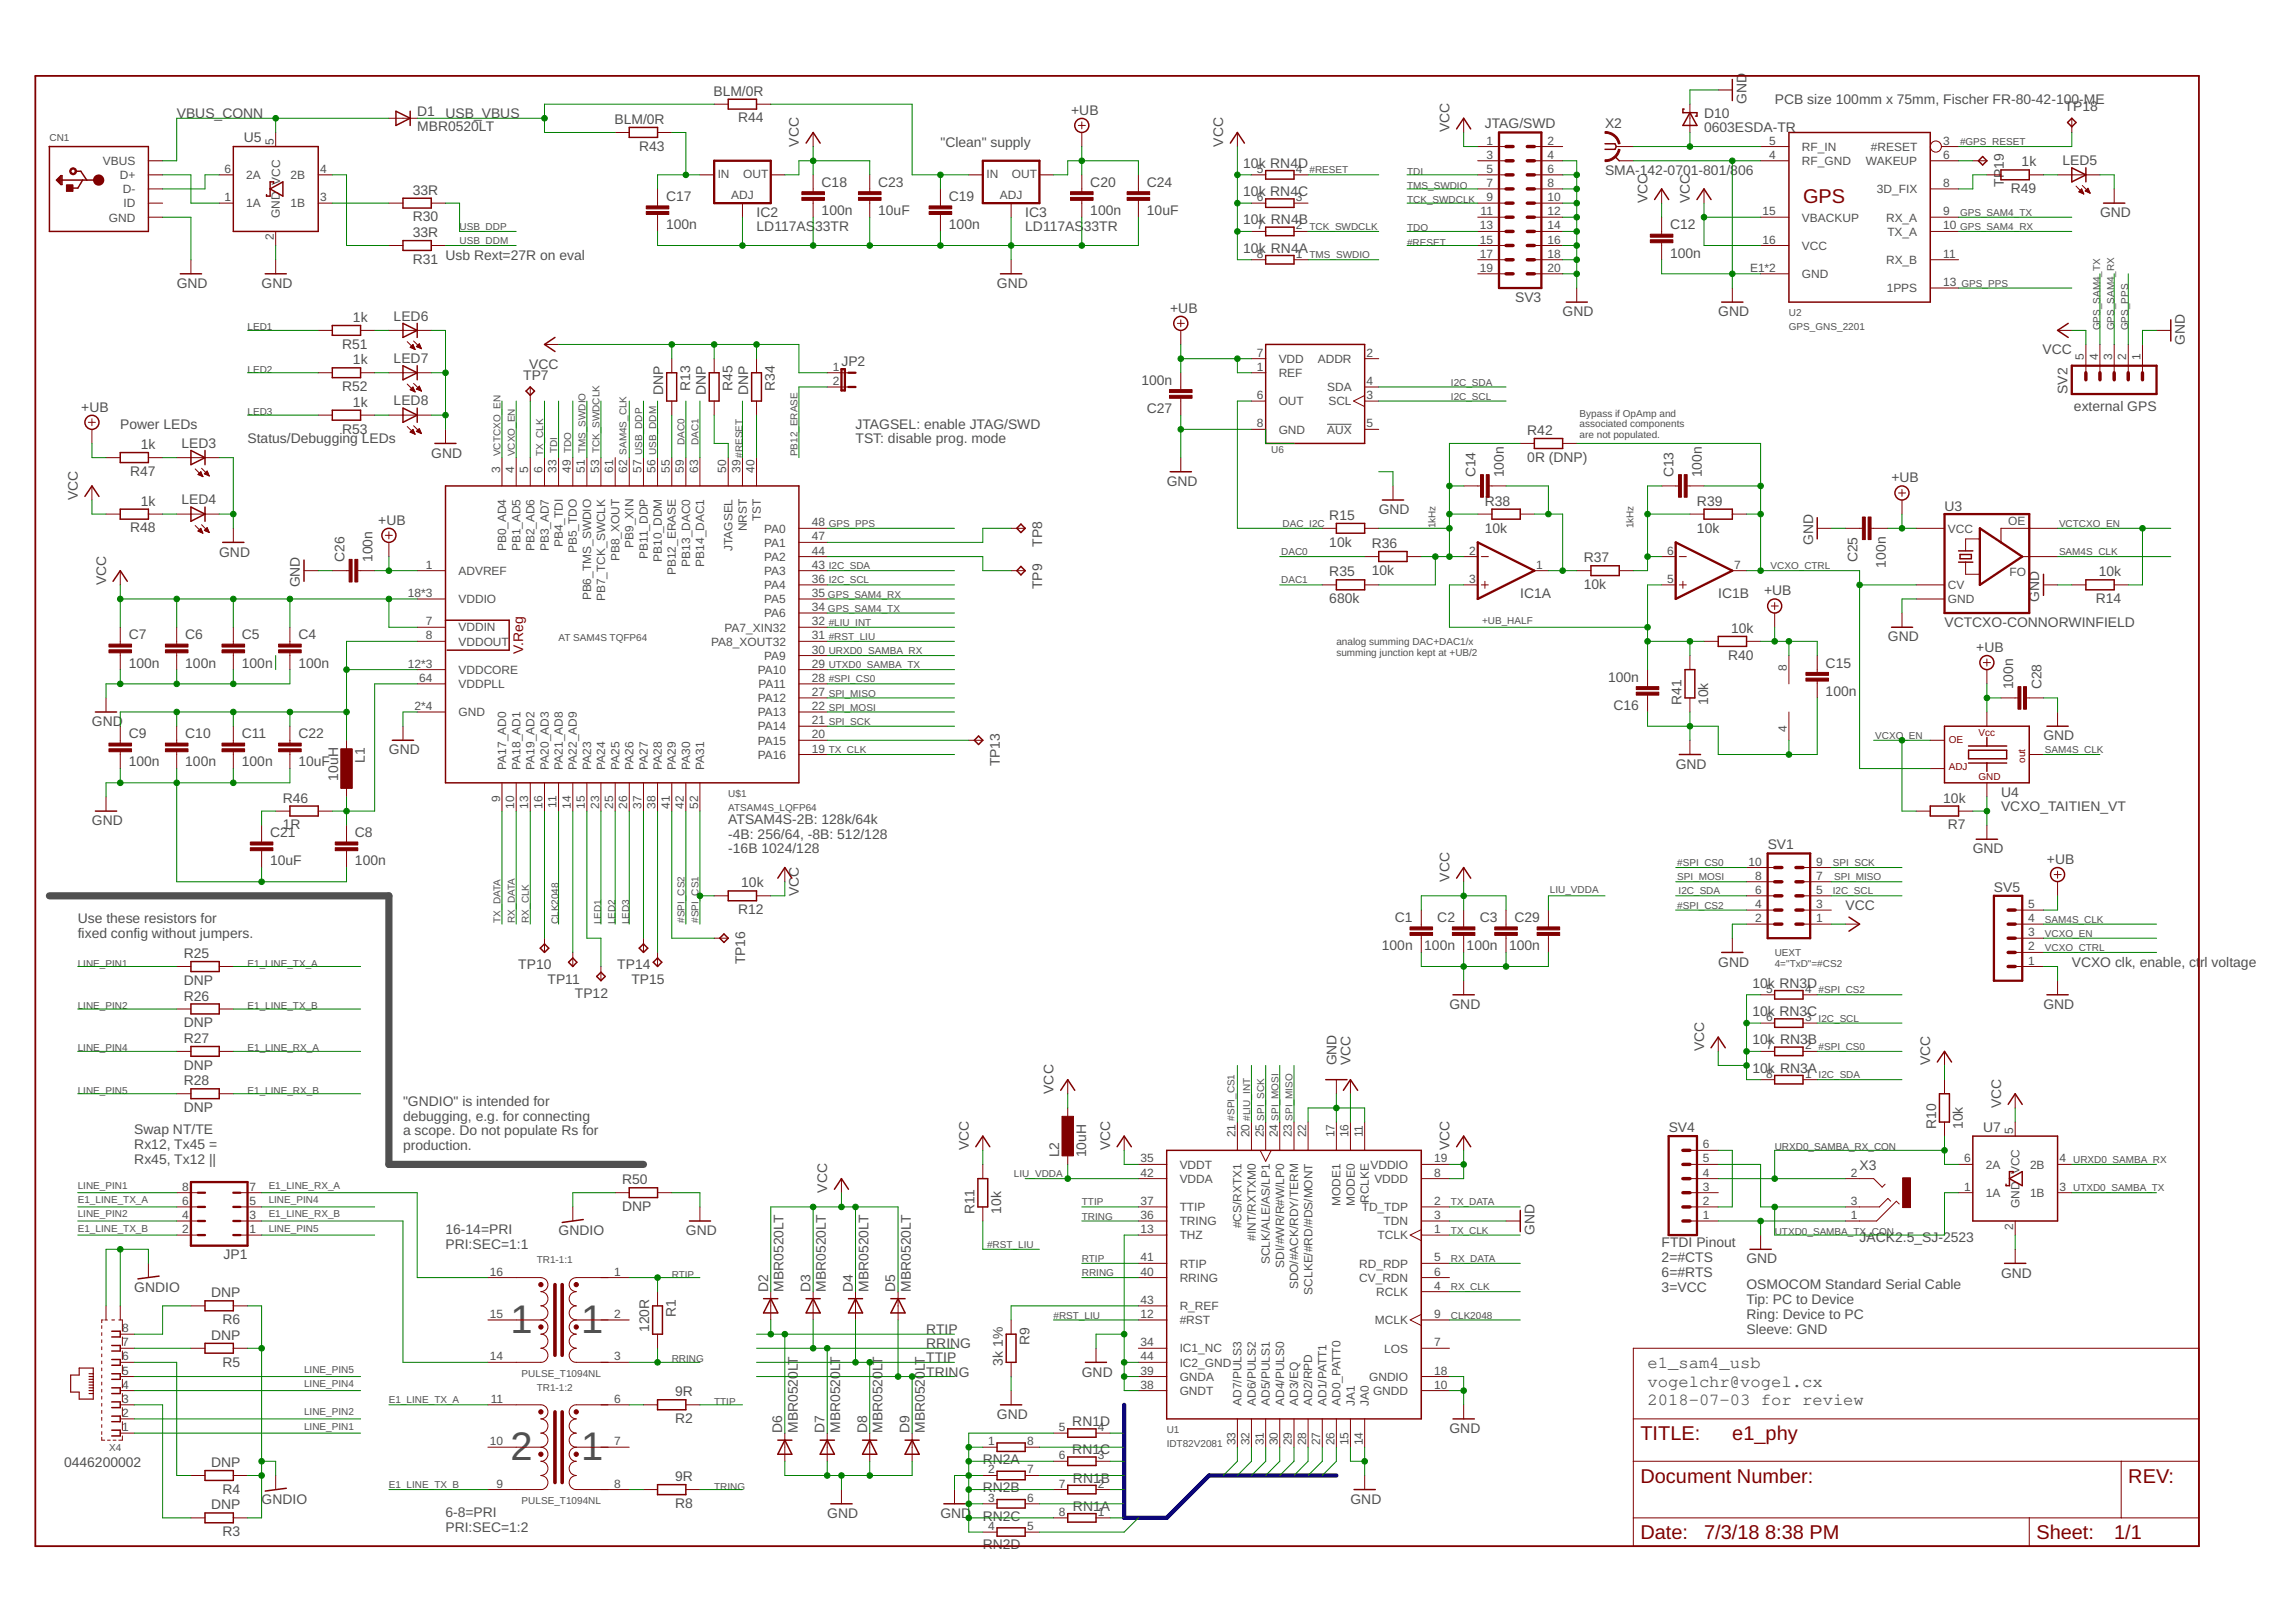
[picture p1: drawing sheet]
<svg xmlns="http://www.w3.org/2000/svg" width="297mm" height="210mm" viewBox="0 0 297 210" stroke-linecap="round" stroke-linejoin="round" font-family="sans-serif">
<defs><g id="words">
<g font-size="5.2" fill="#505050">
<text x="66" y="172.5">1</text>
<text x="75.2" y="172.5">1</text>
<text x="66" y="188.9">2</text>
<text x="75.2" y="188.9">1</text>
</g>
<g font-size="2.6" fill="#800000">
<text x="233.3" y="26.3">GPS</text>
<text x="212.2" y="186.4">TITLE:</text>
<text x="212.2" y="191.9">Document Number:</text>
<text x="224.1" y="186.4">e1_phy</text>
<text x="275.3" y="191.9">REV:</text>
<text x="212.2" y="199.2">Date:</text>
<text x="220.5" y="199.2">7/3/18</text>
<text x="228.4" y="199.2">8:38 PM</text>
<text x="263.5" y="199.2">Sheet:</text>
<text x="273.5" y="199.2">1/1</text>
</g>
<g font-size="2.2" fill="#505050">
<text x="213.1" y="177.1">e1_sam4_usb</text>
<text x="213.1" y="179.4">vogelchr@vogel.cx</text>
<text x="213.1" y="181.8">2018-07-03 for review</text>
</g>
<g font-size="1.8" fill="#505050">
<text x="22.9" y="15.3">VBUS_CONN</text>
<text x="54" y="17">MBR0520LT</text>
<text x="54" y="15">D1</text>
<text x="57.6" y="15.3">USB_VBUS</text>
<text x="79.5" y="16.1">BLM/0R</text>
<text x="92.3" y="12.4">BLM/0R</text>
<text x="95.5" y="15.9">R44</text>
<text x="138.6" y="14.9">+UB</text>
<text x="187.5" y="17.1" transform="rotate(-90 187.5 17.1)">VCC</text>
<text x="192.1" y="16.6">JTAG/SWD</text>
<text x="207.7" y="16.6">X2</text>
<text x="220.5" y="17.1">0603ESDA-TR</text>
<text x="220.5" y="15.3">D10</text>
<text x="225.9" y="13.5" transform="rotate(-90 225.9 13.5)">GND</text>
<text x="229.6" y="13.5">PCB size 100mm x 75mm, Fischer FR-80-42-100-ME</text>
<text x="267.1" y="14.4">TP18</text>
<text x="31.5" y="18.4">U5</text>
<text x="82.7" y="19.5">R43</text>
<text x="103.4" y="19" transform="rotate(-90 103.4 19)">VCC</text>
<text x="121.7" y="19">&quot;Clean&quot; supply</text>
<text x="158.3" y="19" transform="rotate(-90 158.3 19)">VCC</text>
<text x="160.8" y="21.7">10k RN4D</text>
<text x="207.7" y="22.6">SMA-142-0701-801/806</text>
<text x="259.3" y="23.1" transform="rotate(-90 259.3 23.1)">P</text>
<text x="259.3" y="21.9" transform="rotate(-90 259.3 21.9)">19</text>
<text x="261.5" y="21.5">1k</text>
<text x="266.8" y="21.4">LED5</text>
<text x="53.4" y="25.2">33R</text>
<text x="53.4" y="28.7">R30</text>
<text x="86.2" y="29.7">100n</text>
<text x="86.2" y="26">C17</text>
<text x="97.9" y="29.9">LD117AS</text>
<text x="97.9" y="28.1">IC2</text>
<text x="105.4" y="29.9">33TR</text>
<text x="106.3" y="27.8">100n</text>
<text x="106.3" y="24.2">C18</text>
<text x="113.6" y="27.8">10uF</text>
<text x="113.6" y="24.2">C23</text>
<text x="122.8" y="29.7">100n</text>
<text x="122.8" y="26">C19</text>
<text x="132.6" y="29.9">LD117AS</text>
<text x="132.6" y="28.1">IC3</text>
<text x="140.2" y="29.9">33TR</text>
<text x="141.1" y="27.8">100n</text>
<text x="141.1" y="24.2">C20</text>
<text x="148.4" y="27.8">10uF</text>
<text x="148.4" y="24.2">C24</text>
<text x="160.8" y="29">10k RN4B</text>
<text x="160.8" y="25.4">10k RN4C</text>
<text x="213.1" y="26.3" transform="rotate(-90 213.1 26.3)">VCC</text>
<text x="216.1" y="29.7">C12</text>
<text x="218.6" y="26.3" transform="rotate(-90 218.6 26.3)">VCC</text>
<text x="259.3" y="24.2" transform="rotate(-90 259.3 24.2)">T</text>
<text x="260.1" y="25">R49</text>
<text x="271.7" y="28.1">GND</text>
<text x="53.4" y="30.7">33R</text>
<text x="53.4" y="34.1">R31</text>
<text x="57.6" y="33.6">Usb Rext=27R on eval</text>
<text x="160.8" y="32.7">10k RN4A</text>
<text x="216.1" y="33.3">100n</text>
<text x="22.9" y="37.3">GND</text>
<text x="33.8" y="37.3">GND</text>
<text x="45.7" y="41.7">1k</text>
<text x="50.9" y="41.5">LED6</text>
<text x="129" y="37.3">GND</text>
<text x="151.4" y="40.5">+UB</text>
<text x="196" y="39.1">SV3</text>
<text x="202.2" y="40.9">GND</text>
<text x="222.3" y="40.9">GND</text>
<text x="44.3" y="45.1">R51</text>
<text x="45.7" y="47.2">1k</text>
<text x="50.9" y="47">LED7</text>
<text x="68.5" y="47.7">VCC</text>
<text x="108.9" y="47.3">JP2</text>
<text x="264.2" y="45.9">VCC</text>
<text x="282.7" y="44.6" transform="rotate(-90 282.7 44.6)">GND</text>
<text x="10.5" y="53.3">+UB</text>
<text x="44.3" y="50.6">R52</text>
<text x="45.7" y="52.6">1k</text>
<text x="50.9" y="52.5">LED8</text>
<text x="67.7" y="49.2">TP7</text>
<text x="85.8" y="51.1" transform="rotate(-90 85.8 51.1)">DNP</text>
<text x="89.3" y="50.6" transform="rotate(-90 89.3 50.6)">R13</text>
<text x="91.3" y="51.1" transform="rotate(-90 91.3 51.1)">DNP</text>
<text x="94.8" y="50.6" transform="rotate(-90 94.8 50.6)">R45</text>
<text x="96.8" y="51.1" transform="rotate(-90 96.8 51.1)">DNP</text>
<text x="100.2" y="50.6" transform="rotate(-90 100.2 50.6)">R34</text>
<text x="147.7" y="49.8">100n</text>
<text x="148.4" y="53.5">C27</text>
<text x="267.5" y="51" transform="rotate(-90 267.5 51)">SV2</text>
<text x="268.3" y="53.2">external GPS</text>
<text x="15.5" y="55.6">Power LEDs</text>
<text x="18.2" y="58.1">1k</text>
<text x="23.5" y="57.9">LED3</text>
<text x="32" y="57.4">Status/Debugging LEDs</text>
<text x="44.3" y="56.1">R53</text>
<text x="55.8" y="59.2">GND</text>
<text x="110.7" y="55.5">JTAGSEL: enable JTAG/SWD</text>
<text x="110.7" y="57.4">TST: disable prog. mode</text>
<text x="197.6" y="59.8">0R (DNP)</text>
<text x="197.6" y="56.3">R42</text>
<text x="10.1" y="64.7" transform="rotate(-90 10.1 64.7)">VCC</text>
<text x="16.8" y="61.6">R47</text>
<text x="18.2" y="65.4">1k</text>
<text x="23.5" y="65.3">LED4</text>
<text x="150.9" y="62.9">GND</text>
<text x="190.9" y="61.8" transform="rotate(-90 190.9 61.8)">C14</text>
<text x="192.1" y="65.5">R38</text>
<text x="194.6" y="61.8" transform="rotate(-90 194.6 61.8)">100n</text>
<text x="216.5" y="61.8" transform="rotate(-90 216.5 61.8)">C13</text>
<text x="219.5" y="65.5">R39</text>
<text x="220.2" y="61.8" transform="rotate(-90 220.2 61.8)">100n</text>
<text x="244.7" y="62.4">+UB</text>
<text x="16.8" y="68.9">R48</text>
<text x="48.9" y="67.9">+UB</text>
<text x="134.8" y="70.8" transform="rotate(-90 134.8 70.8)">TP8</text>
<text x="172" y="70.7">10k</text>
<text x="172" y="67.3">R15</text>
<text x="177.5" y="70.9">R36</text>
<text x="178.4" y="66.5">GND</text>
<text x="192.1" y="68.9">10k</text>
<text x="219.5" y="68.9">10k</text>
<text x="234.6" y="70.5" transform="rotate(-90 234.6 70.5)">GND</text>
<text x="251.6" y="66.1">U3</text>
<text x="13.7" y="75.7" transform="rotate(-90 13.7 75.7)">VCC</text>
<text x="28.4" y="72">GND</text>
<text x="38.8" y="76" transform="rotate(-90 38.8 76)">GND</text>
<text x="44.5" y="72.8" transform="rotate(-90 44.5 72.8)">C26</text>
<text x="48.2" y="72.8" transform="rotate(-90 48.2 72.8)">100n</text>
<text x="134.8" y="76.2" transform="rotate(-90 134.8 76.2)">TP9</text>
<text x="172" y="74.6">R35</text>
<text x="177.5" y="74.4">10k</text>
<text x="196.7" y="77.4">IC1A</text>
<text x="204.9" y="76.2">10k</text>
<text x="204.9" y="72.8">R37</text>
<text x="222.3" y="77.4">IC1B</text>
<text x="228.2" y="77.1">+UB</text>
<text x="240.3" y="72.8" transform="rotate(-90 240.3 72.8)">C25</text>
<text x="244" y="73.5" transform="rotate(-90 244 73.5)">100n</text>
<text x="263.8" y="77.9" transform="rotate(-90 263.8 77.9)">GND</text>
<text x="271.5" y="74.6">10k</text>
<text x="16.6" y="82.7">C7</text>
<text x="24" y="82.7">C6</text>
<text x="31.3" y="82.7">C5</text>
<text x="38.6" y="82.7">C4</text>
<text x="172" y="78.1">680k</text>
<text x="224" y="81.9">10k</text>
<text x="244.2" y="83">GND</text>
<text x="251.6" y="81.2">VCTCXO-CONNORWINFIELD</text>
<text x="271.1" y="78.1">R14</text>
<text x="16.6" y="86.4">100n</text>
<text x="24" y="86.4">100n</text>
<text x="31.3" y="86.4">100n</text>
<text x="38.6" y="86.4">100n</text>
<text x="208" y="88.2">100n</text>
<text x="223.6" y="85.4">R40</text>
<text x="236.2" y="86.4">C15</text>
<text x="255.7" y="84.4">+UB</text>
<text x="260.4" y="89.2" transform="rotate(-90 260.4 89.2)">100n</text>
<text x="264.1" y="89.2" transform="rotate(-90 264.1 89.2)">C28</text>
<text x="11.9" y="94">GND</text>
<text x="16.6" y="95.5">C9</text>
<text x="24" y="95.5">C10</text>
<text x="31.3" y="95.5">C11</text>
<text x="38.6" y="95.5">C22</text>
<text x="208.7" y="91.9">C16</text>
<text x="217.5" y="91.2" transform="rotate(-90 217.5 91.2)">R41</text>
<text x="221" y="91.2" transform="rotate(-90 221 91.2)">10k</text>
<text x="236.2" y="90">100n</text>
<text x="264.4" y="95.8">GND</text>
<text x="16.6" y="99.2">100n</text>
<text x="24" y="99.2">100n</text>
<text x="31.3" y="99.2">100n</text>
<text x="38.6" y="99.2">10uF</text>
<text x="43.7" y="101" transform="rotate(-90 43.7 101)">10uH</text>
<text x="47.2" y="98.7" transform="rotate(-90 47.2 98.7)">L1</text>
<text x="50.3" y="97.6">GND</text>
<text x="129.4" y="99.2" transform="rotate(-90 129.4 99.2)">TP13</text>
<text x="216.8" y="99.5">GND</text>
<text x="11.9" y="106.8">GND</text>
<text x="36.6" y="107.3">1R</text>
<text x="36.6" y="103.9">R46</text>
<text x="94.2" y="106.6">ATSAM4S-2B: 128k/64k</text>
<text x="251.4" y="103.9">10k</text>
<text x="252" y="107.3">R7</text>
<text x="258.9" y="105">VCXO_TAITIEN_VT</text>
<text x="258.9" y="103.1">U4</text>
<text x="34.9" y="112">10uF</text>
<text x="34.9" y="108.3">C21</text>
<text x="45.9" y="112">100n</text>
<text x="45.9" y="108.3">C8</text>
<text x="94.2" y="108.5">-4B: 256/64, -8B: 512/128</text>
<text x="94.2" y="110.4">-16B 1024/128</text>
<text x="228.7" y="109.9">SV1</text>
<text x="255.2" y="110.4">GND</text>
<text x="264.8" y="111.8">+UB</text>
<text x="10.1" y="119.5">Use these resistors for</text>
<text x="95.5" y="118.3">R12</text>
<text x="95.9" y="114.8">10k</text>
<text x="103.4" y="115.9" transform="rotate(-90 103.4 115.9)">VCC</text>
<text x="180.5" y="119.3">C1</text>
<text x="185.9" y="119.3">C2</text>
<text x="187.5" y="114.1" transform="rotate(-90 187.5 114.1)">VCC</text>
<text x="191.4" y="119.3">C3</text>
<text x="195.9" y="119.3">C29</text>
<text x="238.8" y="117.8">VCC</text>
<text x="258" y="115.4">SV5</text>
<text x="10.1" y="121.4">fixed config without jumpers.</text>
<text x="23.8" y="124">R25</text>
<text x="67.1" y="125.5">TP10</text>
<text x="79.9" y="125.5">TP14</text>
<text x="96.4" y="124.8" transform="rotate(-90 96.4 124.8)">TP16</text>
<text x="178.8" y="123">100n</text>
<text x="184.3" y="123">100n</text>
<text x="189.7" y="123">100n</text>
<text x="195.2" y="123">100n</text>
<text x="222.3" y="125.1">GND</text>
<text x="268" y="125.1">VCXO clk, enable, ct</text>
<text x="284.6" y="125.1">rl voltage</text>
<text x="23.8" y="127.5">DNP</text>
<text x="23.8" y="129.5">R26</text>
<text x="70.8" y="127.3">TP11</text>
<text x="74.4" y="129.1">TP12</text>
<text x="81.7" y="127.3">TP15</text>
<text x="187.5" y="130.6">GND</text>
<text x="226.7" y="131.5">10k RN3C</text>
<text x="226.7" y="127.8">10k RN3D</text>
<text x="264.4" y="130.6">GND</text>
<text x="23.8" y="132.9">DNP</text>
<text x="23.8" y="135">R27</text>
<text x="172.9" y="137.9" transform="rotate(-90 172.9 137.9)">GND</text>
<text x="174.7" y="137.9" transform="rotate(-90 174.7 137.9)">VCC</text>
<text x="220.5" y="136.1" transform="rotate(-90 220.5 136.1)">VCC</text>
<text x="226.7" y="135.2">10k RN3B</text>
<text x="249.7" y="137.9" transform="rotate(-90 249.7 137.9)">VCC</text>
<text x="23.8" y="138.4">DNP</text>
<text x="23.8" y="143.9">DNP</text>
<text x="23.8" y="140.5">R28</text>
<text x="52.1" y="143.1">&quot;GNDIO&quot; is intended for</text>
<text x="136.3" y="141.5" transform="rotate(-90 136.3 141.5)">VCC</text>
<text x="226.7" y="138.8">10k RN3A</text>
<text x="258.9" y="143.4" transform="rotate(-90 258.9 143.4)">VCC</text>
<text x="17.4" y="146.7">Swap NT/TE</text>
<text x="17.4" y="148.7">Rx12, Tx45 =</text>
<text x="52.1" y="145">debugging, e.g. for connecting</text>
<text x="52.1" y="146.9">a scope. Do not populate Rs for</text>
<text x="52.1" y="148.9">production.</text>
<text x="125.3" y="148.9" transform="rotate(-90 125.3 148.9)">VCC</text>
<text x="137" y="149.8" transform="rotate(-90 137 149.8)">L2</text>
<text x="140.5" y="149.8" transform="rotate(-90 140.5 149.8)">10uH</text>
<text x="143.6" y="148.9" transform="rotate(-90 143.6 148.9)">VCC</text>
<text x="187.5" y="148.9" transform="rotate(-90 187.5 148.9)">VCC</text>
<text x="215.9" y="146.5">SV4</text>
<text x="250.5" y="146.1" transform="rotate(-90 250.5 146.1)">R10</text>
<text x="253.9" y="146.1" transform="rotate(-90 253.9 146.1)">10k</text>
<text x="256.6" y="146.5">U7</text>
<text x="17.4" y="150.6">Rx45, Tx12 ||</text>
<text x="80.5" y="153.3">R50</text>
<text x="107" y="154.4" transform="rotate(-90 107 154.4)">VCC</text>
<text x="240.6" y="151.4">X3</text>
<text x="57.6" y="159.7">16-14=PRI</text>
<text x="57.6" y="161.7">PRI:SEC=1:1</text>
<text x="72.3" y="159.8">GNDIO</text>
<text x="80.5" y="156.7">DNP</text>
<text x="88.7" y="159.8">GND</text>
<text x="126.1" y="157.1" transform="rotate(-90 126.1 157.1)">R11</text>
<text x="129.5" y="157.1" transform="rotate(-90 129.5 157.1)">10k</text>
<text x="198.5" y="159.8" transform="rotate(-90 198.5 159.8)">GND</text>
<text x="215" y="161.4">FTDI Pinout</text>
<text x="240.6" y="160.8">JACK2.5_SJ-2523</text>
<text x="17.4" y="167.2">GNDIO</text>
<text x="27.3" y="167.9">DNP</text>
<text x="28.9" y="163">JP1</text>
<text x="99.4" y="167.2" transform="rotate(-90 99.4 167.2)">D2</text>
<text x="101.4" y="167.2" transform="rotate(-90 101.4 167.2)">MBR0520LT</text>
<text x="104.8" y="167.2" transform="rotate(-90 104.8 167.2)">D3</text>
<text x="106.9" y="167.2" transform="rotate(-90 106.9 167.2)">MBR0520LT</text>
<text x="110.3" y="167.2" transform="rotate(-90 110.3 167.2)">D4</text>
<text x="112.3" y="167.2" transform="rotate(-90 112.3 167.2)">MBR0520LT</text>
<text x="115.8" y="167.2" transform="rotate(-90 115.8 167.2)">D5</text>
<text x="117.8" y="167.2" transform="rotate(-90 117.8 167.2)">MBR0520LT</text>
<text x="215" y="163.3">2=#CTS</text>
<text x="215" y="165.2">6=#RTS</text>
<text x="215" y="167.2">3=VCC</text>
<text x="225.9" y="166.9">OSMOCOM Standard Serial Cable</text>
<text x="225.9" y="163.5">GND</text>
<text x="258.9" y="165.3">GND</text>
<text x="27.3" y="173.4">DNP</text>
<text x="28.8" y="171.4">R6</text>
<text x="84" y="172.4" transform="rotate(-90 84 172.4)">120R</text>
<text x="87.4" y="170.4" transform="rotate(-90 87.4 170.4)">R1</text>
<text x="119.8" y="172.6">RTIP</text>
<text x="225.9" y="168.8">Tip: PC to Device</text>
<text x="225.9" y="170.7">Ring: Device to PC</text>
<text x="225.9" y="172.6">Sleeve: GND</text>
<text x="28.8" y="176.8">R5</text>
<text x="119.8" y="174.5">RRING</text>
<text x="119.8" y="176.3">TTIP</text>
<text x="119.8" y="178.1">TRING</text>
<text x="129.7" y="176.7" transform="rotate(-90 129.7 176.7)">3k 1%</text>
<text x="133.2" y="174" transform="rotate(-90 133.2 174)">R9</text>
<text x="140" y="178.1">GND</text>
<text x="87.3" y="180.7">9R</text>
<text x="87.3" y="184.2">R2</text>
<text x="101.2" y="185.5" transform="rotate(-90 101.2 185.5)">D6</text>
<text x="103.2" y="185.5" transform="rotate(-90 103.2 185.5)">MBR0520LT</text>
<text x="106.7" y="185.5" transform="rotate(-90 106.7 185.5)">D7</text>
<text x="108.7" y="185.5" transform="rotate(-90 108.7 185.5)">MBR0520LT</text>
<text x="112.2" y="185.5" transform="rotate(-90 112.2 185.5)">D8</text>
<text x="114.2" y="185.5" transform="rotate(-90 114.2 185.5)">MBR0520LT</text>
<text x="117.7" y="185.5" transform="rotate(-90 117.7 185.5)">D9</text>
<text x="119.7" y="185.5" transform="rotate(-90 119.7 185.5)">MBR0520LT</text>
<text x="129" y="183.6">GND</text>
<text x="138.7" y="184.5">RN1D</text>
<text x="187.5" y="185.5">GND</text>
<text x="8.3" y="189.9">0446200002</text>
<text x="27.3" y="189.9">DNP</text>
<text x="87.3" y="191.7">9R</text>
<text x="127.2" y="189.5">RN2A</text>
<text x="138.7" y="188.2">RN1C</text>
<text x="138.8" y="191.9">RN1B</text>
<text x="27.3" y="195.3">DNP</text>
<text x="28.8" y="193.3">R4</text>
<text x="33.8" y="194.6">GNDIO</text>
<text x="57.6" y="196.3">6-8=PRI</text>
<text x="87.3" y="195.1">R8</text>
<text x="107" y="196.4">GND</text>
<text x="121.7" y="196.4">GND</text>
<text x="127.2" y="193.1">RN2B</text>
<text x="127.2" y="196.8">RN2C</text>
<text x="138.8" y="195.5">RN1A</text>
<text x="174.7" y="194.6">GND</text>
<text x="28.8" y="198.8">R3</text>
<text x="57.6" y="198.3">PRI:SEC=1:2</text>
<text x="127.2" y="200.5">RN2D</text>
</g>
<text font-size="1.8" fill="#800000" x="67.7" y="84.6" transform="rotate(-90 67.7 84.6)">V.Reg</text>
<g font-size="1.5" fill="#505050">
<text x="13.3" y="21.4">VBUS</text>
<text x="15.5" y="23.2">D+</text>
<text x="29.1" y="22.4">6</text>
<text x="31.9" y="23.2">2A</text>
<text x="35.4" y="18.7" transform="rotate(-90 35.4 18.7)">5</text>
<text x="37.6" y="23.2">2B</text>
<text x="41.4" y="22.4">4</text>
<text x="92.8" y="23.1">IN</text>
<text x="96.1" y="23.1">OUT</text>
<text x="127.6" y="23.1">IN</text>
<text x="130.9" y="23.1">OUT</text>
<text x="162.6" y="22.4">5</text>
<text x="167.7" y="22.4">4</text>
<text x="192.3" y="18.7">1</text>
<text x="192.3" y="20.5">3</text>
<text x="192.3" y="22.4">5</text>
<text x="200.2" y="18.7">2</text>
<text x="200.2" y="20.5">4</text>
<text x="200.2" y="22.4">6</text>
<text x="228.9" y="18.7">5</text>
<text x="228.9" y="20.5">4</text>
<text x="233.1" y="19.5">RF_IN</text>
<text x="233.1" y="21.3">RF_GND</text>
<text x="241.4" y="21.4">WAKEUP</text>
<text x="242" y="19.5">#RESET</text>
<text x="251.4" y="18.7">3</text>
<text x="251.4" y="20.5">6</text>
<text x="14.1" y="28.7">GND</text>
<text x="15.9" y="25">D-</text>
<text x="16" y="26.8">ID</text>
<text x="29.1" y="26">1</text>
<text x="31.9" y="26.8">1A</text>
<text x="36.2" y="28.3" transform="rotate(-90 36.2 28.3)">GND VCC</text>
<text x="37.6" y="26.8">1B</text>
<text x="41.4" y="26">3</text>
<text x="94.6" y="25.7">ADJ</text>
<text x="129.3" y="25.7">ADJ</text>
<text x="162.6" y="29.7">7</text>
<text x="162.6" y="26">6</text>
<text x="167.7" y="29.7">2</text>
<text x="167.7" y="26">3</text>
<text x="191.4" y="29.7">13</text>
<text x="191.6" y="27.9">11</text>
<text x="192.3" y="24.2">7</text>
<text x="192.3" y="26">9</text>
<text x="200.2" y="24.2">8</text>
<text x="200.2" y="26">10</text>
<text x="200.2" y="27.9">12</text>
<text x="200.2" y="29.7">14</text>
<text x="228" y="27.9">15</text>
<text x="233.1" y="28.7">VBACKUP</text>
<text x="242.8" y="25">3D_FIX</text>
<text x="244" y="28.7">RX_A</text>
<text x="251.4" y="24.2">8</text>
<text x="251.4" y="27.9">9</text>
<text x="251.4" y="29.7">10</text>
<text x="35.4" y="31.1" transform="rotate(-90 35.4 31.1)">2</text>
<text x="162.6" y="33.3">8</text>
<text x="167.7" y="33.3">1</text>
<text x="191.4" y="31.5">15</text>
<text x="191.4" y="33.3">17</text>
<text x="191.4" y="35.2">19</text>
<text x="200.2" y="31.5">16</text>
<text x="200.2" y="33.3">18</text>
<text x="200.2" y="35.2">20</text>
<text x="226.4" y="35.2">E1*2</text>
<text x="228" y="31.5">16</text>
<text x="233.1" y="32.3">VCC</text>
<text x="233.1" y="36">GND</text>
<text x="244" y="34.2">RX_B</text>
<text x="244.2" y="30.5">TX_A</text>
<text x="251.4" y="33.3">11</text>
<text x="244.1" y="37.8">1PPS</text>
<text x="251.4" y="37">13</text>
<text x="107.7" y="48">1</text>
<text x="162.6" y="48">1</text>
<text x="162.6" y="46.2">7</text>
<text x="165.4" y="47">VDD</text>
<text x="170.5" y="47">ADDR</text>
<text x="176.8" y="46.2">2</text>
<text x="269.6" y="46.6" transform="rotate(-90 269.6 46.6)">5</text>
<text x="271.4" y="46.6" transform="rotate(-90 271.4 46.6)">4</text>
<text x="273.3" y="46.6" transform="rotate(-90 273.3 46.6)">3</text>
<text x="275.1" y="46.6" transform="rotate(-90 275.1 46.6)">2</text>
<text x="276.9" y="46.6" transform="rotate(-90 276.9 46.6)">1</text>
<text x="107.7" y="49.8">2</text>
<text x="162.6" y="51.6">6</text>
<text x="165.4" y="48.8">REF</text>
<text x="165.4" y="52.4">OUT</text>
<text x="171.7" y="50.6">SDA</text>
<text x="171.9" y="52.5">SCL</text>
<text x="176.8" y="51.6">3</text>
<text x="176.8" y="49.8">4</text>
<text x="162.6" y="55.3">8</text>
<text x="165.4" y="56.1">GND</text>
<text x="171.7" y="56.1">AUX</text>
<text x="176.8" y="55.3">5</text>
<text x="64.7" y="61.2" transform="rotate(-90 64.7 61.2)">3</text>
<text x="66.5" y="61.2" transform="rotate(-90 66.5 61.2)">4</text>
<text x="68.3" y="61.2" transform="rotate(-90 68.3 61.2)">5</text>
<text x="70.2" y="61.2" transform="rotate(-90 70.2 61.2)">6</text>
<text x="72" y="61.2" transform="rotate(-90 72 61.2)">33</text>
<text x="73.8" y="61.2" transform="rotate(-90 73.8 61.2)">49</text>
<text x="75.7" y="61.2" transform="rotate(-90 75.7 61.2)">51</text>
<text x="77.5" y="61.2" transform="rotate(-90 77.5 61.2)">53</text>
<text x="79.3" y="61.2" transform="rotate(-90 79.3 61.2)">61</text>
<text x="81.2" y="61.2" transform="rotate(-90 81.2 61.2)">62</text>
<text x="83" y="61.2" transform="rotate(-90 83 61.2)">57</text>
<text x="84.8" y="61.2" transform="rotate(-90 84.8 61.2)">56</text>
<text x="86.6" y="61.2" transform="rotate(-90 86.6 61.2)">55</text>
<text x="88.5" y="61.2" transform="rotate(-90 88.5 61.2)">59</text>
<text x="90.3" y="61.2" transform="rotate(-90 90.3 61.2)">63</text>
<text x="94" y="61.2" transform="rotate(-90 94 61.2)">50</text>
<text x="95.8" y="61.2" transform="rotate(-90 95.8 61.2)">39</text>
<text x="97.6" y="61.2" transform="rotate(-90 97.6 61.2)">40</text>
<text x="65.5" y="71.4" transform="rotate(-90 65.5 71.4)">PB0_AD4</text>
<text x="67.3" y="71.4" transform="rotate(-90 67.3 71.4)">PB1_AD5</text>
<text x="69.2" y="71.4" transform="rotate(-90 69.2 71.4)">PB2_AD6</text>
<text x="71" y="71.4" transform="rotate(-90 71 71.4)">PB3_AD7</text>
<text x="72.8" y="70.8" transform="rotate(-90 72.8 70.8)">PB4_TDI</text>
<text x="74.6" y="71.6" transform="rotate(-90 74.6 71.6)">PB5_TDO</text>
<text x="82" y="70.9" transform="rotate(-90 82 70.9)">PB9_XIN</text>
<text x="94.8" y="71.3" transform="rotate(-90 94.8 71.3)">JTAGSEL</text>
<text x="96.6" y="68.8" transform="rotate(-90 96.6 68.8)">NRST</text>
<text x="98.4" y="67.5" transform="rotate(-90 98.4 67.5)">TST</text>
<text x="98.9" y="70.7">PA1</text>
<text x="98.9" y="68.9">PA0</text>
<text x="105" y="71.8">44</text>
<text x="105" y="69.9">47</text>
<text x="105" y="68.1">48</text>
<text x="190.1" y="71.8">2</text>
<text x="215.7" y="71.8">6</text>
<text x="252" y="68.9">VCC</text>
<text x="259.8" y="68">OE</text>
<text x="52.8" y="77.3">18*3</text>
<text x="55.1" y="73.6">1</text>
<text x="59.3" y="74.4">ADVREF</text>
<text x="76.5" y="77.7" transform="rotate(-90 76.5 77.7)">PB6_TMS_SWDIO</text>
<text x="78.3" y="77.8" transform="rotate(-90 78.3 77.8)">PB7_TCK_SWCLK</text>
<text x="80.1" y="72.6" transform="rotate(-90 80.1 72.6)">PB8_XOUT</text>
<text x="83.8" y="72.3" transform="rotate(-90 83.8 72.3)">PB11_DDP</text>
<text x="85.6" y="72.7" transform="rotate(-90 85.6 72.7)">PB10_DDM</text>
<text x="87.5" y="74.4" transform="rotate(-90 87.5 74.4)">PB12_ERASE</text>
<text x="89.3" y="73.3" transform="rotate(-90 89.3 73.3)">PB13_DAC0</text>
<text x="91.1" y="73.3" transform="rotate(-90 91.1 73.3)">PB14_DAC1</text>
<text x="98.9" y="76.2">PA4</text>
<text x="98.9" y="74.4">PA3</text>
<text x="98.9" y="72.6">PA2</text>
<text x="105" y="77.3">35</text>
<text x="105" y="75.4">36</text>
<text x="105" y="73.6">43</text>
<text x="190.1" y="75.4">3</text>
<text x="198.8" y="73.6">1</text>
<text x="215.7" y="75.4">5</text>
<text x="224.4" y="73.6">7</text>
<text x="252" y="76.2">CV</text>
<text x="260" y="74.6">FO</text>
<text x="55.1" y="80.9">7</text>
<text x="55.1" y="82.7">8</text>
<text x="59.3" y="81.7">VDDIN</text>
<text x="59.3" y="83.6">VDDOUT</text>
<text x="59.3" y="78.1">VDDIO</text>
<text x="92" y="83.6">PA8_XOUT32</text>
<text x="93.7" y="81.7">PA7_XIN32</text>
<text x="98.9" y="79.9">PA6</text>
<text x="98.9" y="78.1">PA5</text>
<text x="105" y="82.7">31</text>
<text x="105" y="80.9">32</text>
<text x="105" y="79.1">34</text>
<text x="252" y="78.1">GND</text>
<text x="52.8" y="86.4">12*3</text>
<text x="54.2" y="88.2">64</text>
<text x="59.3" y="87.2">VDDCORE</text>
<text x="59.3" y="89">VDDPLL</text>
<text x="98" y="87.2">PA10</text>
<text x="98.1" y="89">PA11</text>
<text x="98.9" y="85.4">PA9</text>
<text x="105" y="88.2">28</text>
<text x="105" y="86.4">29</text>
<text x="105" y="84.6">30</text>
<text x="231.2" y="86.8" transform="rotate(-90 231.2 86.8)">8</text>
<text x="53.6" y="91.9">2*4</text>
<text x="59.3" y="92.7">GND</text>
<text x="98" y="94.5">PA14</text>
<text x="98" y="92.7">PA13</text>
<text x="98" y="90.9">PA12</text>
<text x="105" y="95.6">20</text>
<text x="105" y="93.7">21</text>
<text x="105" y="91.9">22</text>
<text x="105" y="90.1">27</text>
<text x="231.2" y="94.7" transform="rotate(-90 231.2 94.7)">4</text>
<text x="65.5" y="99.6" transform="rotate(-90 65.5 99.6)">PA17_AD0</text>
<text x="67.3" y="99.6" transform="rotate(-90 67.3 99.6)">PA18_AD1</text>
<text x="69.2" y="99.6" transform="rotate(-90 69.2 99.6)">PA19_AD2</text>
<text x="71" y="99.6" transform="rotate(-90 71 99.6)">PA20_AD3</text>
<text x="72.8" y="99.6" transform="rotate(-90 72.8 99.6)">PA21_AD8</text>
<text x="74.6" y="99.6" transform="rotate(-90 74.6 99.6)">PA22_AD9</text>
<text x="76.5" y="99.6" transform="rotate(-90 76.5 99.6)">PA23</text>
<text x="78.3" y="99.6" transform="rotate(-90 78.3 99.6)">PA24</text>
<text x="80.1" y="99.6" transform="rotate(-90 80.1 99.6)">PA25</text>
<text x="82" y="99.6" transform="rotate(-90 82 99.6)">PA26</text>
<text x="83.8" y="99.6" transform="rotate(-90 83.8 99.6)">PA27</text>
<text x="85.6" y="99.6" transform="rotate(-90 85.6 99.6)">PA28</text>
<text x="87.4" y="99.6" transform="rotate(-90 87.4 99.6)">PA29</text>
<text x="89.3" y="99.6" transform="rotate(-90 89.3 99.6)">PA30</text>
<text x="91.1" y="99.6" transform="rotate(-90 91.1 99.6)">PA31</text>
<text x="98" y="98.2">PA16</text>
<text x="98" y="96.4">PA15</text>
<text x="105" y="97.4">19</text>
<text x="64.7" y="103.8" transform="rotate(-90 64.7 103.8)">9</text>
<text x="66.5" y="104.7" transform="rotate(-90 66.5 104.7)">10</text>
<text x="68.3" y="104.7" transform="rotate(-90 68.3 104.7)">13</text>
<text x="70.2" y="104.7" transform="rotate(-90 70.2 104.7)">16</text>
<text x="72" y="104.6" transform="rotate(-90 72 104.6)">11</text>
<text x="73.8" y="104.7" transform="rotate(-90 73.8 104.7)">14</text>
<text x="75.7" y="104.7" transform="rotate(-90 75.7 104.7)">15</text>
<text x="77.5" y="104.7" transform="rotate(-90 77.5 104.7)">23</text>
<text x="79.3" y="104.7" transform="rotate(-90 79.3 104.7)">25</text>
<text x="81.2" y="104.7" transform="rotate(-90 81.2 104.7)">26</text>
<text x="83" y="104.7" transform="rotate(-90 83 104.7)">37</text>
<text x="84.8" y="104.7" transform="rotate(-90 84.8 104.7)">38</text>
<text x="86.6" y="104.7" transform="rotate(-90 86.6 104.7)">41</text>
<text x="88.5" y="104.7" transform="rotate(-90 88.5 104.7)">42</text>
<text x="90.3" y="104.7" transform="rotate(-90 90.3 104.7)">52</text>
<text x="226.2" y="112">10</text>
<text x="227.1" y="113.8">8</text>
<text x="234.9" y="113.8">7</text>
<text x="234.9" y="112">9</text>
<text x="227.1" y="119.3">2</text>
<text x="227.1" y="117.5">4</text>
<text x="227.1" y="115.7">6</text>
<text x="234.9" y="119.3">1</text>
<text x="234.9" y="117.5">3</text>
<text x="234.9" y="115.7">5</text>
<text x="262.4" y="119.3">4</text>
<text x="262.4" y="117.5">5</text>
<text x="262.4" y="124.8">1</text>
<text x="262.4" y="123">2</text>
<text x="262.4" y="121.2">3</text>
<text x="228.5" y="128.5">5</text>
<text x="233.5" y="128.5">4</text>
<text x="228.5" y="135.8">7</text>
<text x="228.5" y="132.1">6</text>
<text x="233.5" y="135.8">2</text>
<text x="233.5" y="132.1">3</text>
<text x="228.5" y="139.5">8</text>
<text x="233.5" y="139.5">1</text>
<text x="159.8" y="147.2" transform="rotate(-90 159.8 147.2)">21</text>
<text x="161.7" y="147.2" transform="rotate(-90 161.7 147.2)">20</text>
<text x="163.5" y="147.2" transform="rotate(-90 163.5 147.2)">25</text>
<text x="165.3" y="147.2" transform="rotate(-90 165.3 147.2)">24</text>
<text x="167.1" y="147.2" transform="rotate(-90 167.1 147.2)">23</text>
<text x="169" y="147.2" transform="rotate(-90 169 147.2)">22</text>
<text x="172.6" y="147.2" transform="rotate(-90 172.6 147.2)">17</text>
<text x="174.5" y="147.2" transform="rotate(-90 174.5 147.2)">16</text>
<text x="176.3" y="147.2" transform="rotate(-90 176.3 147.2)">11</text>
<text x="220.3" y="148.6">6</text>
<text x="260.5" y="146.8" transform="rotate(-90 260.5 146.8)">5</text>
<text x="23.6" y="155.9">6</text>
<text x="23.6" y="154.1">8</text>
<text x="32.3" y="155.9">5</text>
<text x="32.3" y="154.1">7</text>
<text x="147.5" y="155.9">37</text>
<text x="147.5" y="152.3">42</text>
<text x="147.5" y="150.4">35</text>
<text x="152.6" y="153.1">VDDA</text>
<text x="152.6" y="151.2">VDDT</text>
<text x="177.1" y="155.7" transform="rotate(-90 177.1 155.7)">RCLKE</text>
<text x="177.3" y="151.2">VDDIO</text>
<text x="177.8" y="153.1">VDDD</text>
<text x="185.5" y="155.9">2</text>
<text x="185.5" y="150.4">19</text>
<text x="185.5" y="152.3">8</text>
<text x="220.3" y="155.9">2</text>
<text x="220.3" y="154.1">3</text>
<text x="220.3" y="152.3">4</text>
<text x="220.3" y="150.4">5</text>
<text x="239.5" y="152.3">2</text>
<text x="239.5" y="155.9">3</text>
<text x="254.1" y="154.1">1</text>
<text x="254.1" y="150.4">6</text>
<text x="256.9" y="154.9">1A</text>
<text x="256.9" y="151.2">2A</text>
<text x="262.6" y="151.2">2B</text>
<text x="262.6" y="154.9">1B</text>
<text x="266.5" y="150.4">4</text>
<text x="266.5" y="154.1">3</text>
<text x="23.6" y="159.6">2</text>
<text x="23.6" y="157.8">4</text>
<text x="32.3" y="159.6">1</text>
<text x="32.3" y="157.8">3</text>
<text x="147.5" y="157.8">36</text>
<text x="147.5" y="159.6">13</text>
<text x="152.6" y="156.7">TTIP</text>
<text x="152.6" y="158.6">TRING</text>
<text x="152.6" y="160.4">THZ</text>
<text x="160.6" y="159" transform="rotate(-90 160.6 159)">#CS/RXTX1</text>
<text x="162.5" y="160.6" transform="rotate(-90 162.5 160.6)">#INT/RXTXM0</text>
<text x="173.4" y="156" transform="rotate(-90 173.4 156)">MODE1</text>
<text x="175.3" y="156" transform="rotate(-90 175.3 156)">MODE0</text>
<text x="176.2" y="156.7">TD_TDP</text>
<text x="178.2" y="160.4">TCLK</text>
<text x="179" y="158.6">TDN</text>
<text x="185.5" y="157.8">3</text>
<text x="185.5" y="159.6">1</text>
<text x="220.3" y="157.8">1</text>
<text x="239.5" y="157.8">1</text>
<text x="260.5" y="159.1" transform="rotate(-90 260.5 159.1)">2</text>
<text x="261.3" y="156.3" transform="rotate(-90 261.3 156.3)">GND VCC</text>
<text x="63.4" y="165.1">16</text>
<text x="79.4" y="165.1">1</text>
<text x="147.5" y="163.2">41</text>
<text x="147.5" y="165.1">40</text>
<text x="152.6" y="164">RTIP</text>
<text x="152.6" y="165.9">RRING</text>
<text x="164.3" y="163.6" transform="rotate(-90 164.3 163.6)">SCLK/ALE/AS/LP1</text>
<text x="166.1" y="164" transform="rotate(-90 166.1 164)">SDI/#WR/R#W/LP0</text>
<text x="168" y="166.9" transform="rotate(-90 168 166.9)">SDO/#ACK/RDY/TERM</text>
<text x="169.8" y="167.5" transform="rotate(-90 169.8 167.5)">SCLKE/#RD/#DS/MONT</text>
<text x="175.8" y="164.1">RD_RDP</text>
<text x="175.8" y="165.9">CV_RDN</text>
<text x="178.1" y="167.7">RCLK</text>
<text x="185.5" y="163.2">5</text>
<text x="185.5" y="165.1">6</text>
<text x="185.5" y="166.9">4</text>
<text x="15.8" y="172.4">8</text>
<text x="63.4" y="170.6">15</text>
<text x="79.4" y="170.6">2</text>
<text x="147.5" y="168.7">43</text>
<text x="147.5" y="170.6">12</text>
<text x="152.6" y="169.5">R_REF</text>
<text x="152.6" y="171.4">#RST</text>
<text x="177.9" y="171.4">MCLK</text>
<text x="185.5" y="170.6">9</text>
<text x="15.8" y="179.7">4</text>
<text x="15.8" y="177.9">5</text>
<text x="15.8" y="176">6</text>
<text x="15.8" y="174.2">7</text>
<text x="63.4" y="176">14</text>
<text x="79.4" y="176">3</text>
<text x="147.5" y="177.9">39</text>
<text x="147.5" y="179.7">38</text>
<text x="147.5" y="174.2">34</text>
<text x="147.5" y="176">44</text>
<text x="152.6" y="178.7">GNDA</text>
<text x="152.6" y="175">IC1_NC</text>
<text x="152.6" y="176.9">IC2_GND</text>
<text x="177.1" y="178.7">GNDIO</text>
<text x="179.1" y="175">LOS</text>
<text x="185.5" y="174.2">7</text>
<text x="185.5" y="177.9">18</text>
<text x="185.5" y="179.7">10</text>
<text x="15.8" y="185.2">1</text>
<text x="15.8" y="183.4">2</text>
<text x="15.8" y="181.5">3</text>
<text x="63.5" y="181.5">11</text>
<text x="79.4" y="181.5">6</text>
<text x="137" y="185.2">5</text>
<text x="142" y="185.2">4</text>
<text x="152.6" y="180.5">GNDT</text>
<text x="160.6" y="181.9" transform="rotate(-90 160.6 181.9)">AD7/PULS3</text>
<text x="162.5" y="181.9" transform="rotate(-90 162.5 181.9)">AD6/PULS2</text>
<text x="164.3" y="181.9" transform="rotate(-90 164.3 181.9)">AD5/PULS1</text>
<text x="166.1" y="181.9" transform="rotate(-90 166.1 181.9)">AD4/PULS0</text>
<text x="167.9" y="181.9" transform="rotate(-90 167.9 181.9)">AD3/EQ</text>
<text x="169.8" y="181.9" transform="rotate(-90 169.8 181.9)">AD2/RPD</text>
<text x="171.6" y="181.9" transform="rotate(-90 171.6 181.9)">AD1/PATT1</text>
<text x="173.4" y="181.9" transform="rotate(-90 173.4 181.9)">AD0_PATT0</text>
<text x="175.3" y="181.9" transform="rotate(-90 175.3 181.9)">JA1</text>
<text x="177.1" y="181.9" transform="rotate(-90 177.1 181.9)">JA0</text>
<text x="177.6" y="180.5">GNDD</text>
<text x="63.4" y="187">10</text>
<text x="79.4" y="187">7</text>
<text x="127.9" y="187">1</text>
<text x="127.9" y="190.7">2</text>
<text x="132.9" y="187">8</text>
<text x="132.9" y="190.7">7</text>
<text x="137" y="188.9">6</text>
<text x="142" y="188.9">3</text>
<text x="159.8" y="187" transform="rotate(-90 159.8 187)">33</text>
<text x="161.7" y="187" transform="rotate(-90 161.7 187)">32</text>
<text x="163.5" y="187" transform="rotate(-90 163.5 187)">31</text>
<text x="165.3" y="187" transform="rotate(-90 165.3 187)">30</text>
<text x="167.1" y="187" transform="rotate(-90 167.1 187)">29</text>
<text x="169" y="187" transform="rotate(-90 169 187)">28</text>
<text x="170.8" y="187" transform="rotate(-90 170.8 187)">27</text>
<text x="172.6" y="187" transform="rotate(-90 172.6 187)">26</text>
<text x="174.5" y="187" transform="rotate(-90 174.5 187)">15</text>
<text x="176.3" y="187" transform="rotate(-90 176.3 187)">14</text>
<text x="64.2" y="192.5">9</text>
<text x="79.4" y="192.5">8</text>
<text x="127.9" y="194.3">3</text>
<text x="132.9" y="194.3">6</text>
<text x="137" y="196.2">8</text>
<text x="137" y="192.5">7</text>
<text x="142" y="196.2">1</text>
<text x="142" y="192.5">2</text>
<text x="127.9" y="198">4</text>
<text x="132.9" y="198">5</text>
</g>
<g font-size="1.3" fill="#505050">
<text x="6.4" y="18.2">CN1</text>
<text x="169.4" y="22.4">#RESET</text>
<text x="182" y="22.6">TDI</text>
<text x="253.6" y="18.8">#GPS_RESET</text>
<text x="59.5" y="29.8">USB_DDP</text>
<text x="169.4" y="29.8">TCK_SWDCLK</text>
<text x="182" y="24.5">TMS_SWDIO</text>
<text x="182" y="29.9">TDO</text>
<text x="182" y="26.3">TCK_SWDCLK</text>
<text x="253.6" y="29.8">GPS_SAM4_RX</text>
<text x="253.6" y="27.9">GPS_SAM4_TX</text>
<text x="59.5" y="31.6">USB_DDM</text>
<text x="169.4" y="33.4">TMS_SWDIO</text>
<text x="182" y="31.8">#RESET</text>
<text x="231.4" y="40.9">U2</text>
<text x="253.8" y="37.1">GPS_PPS</text>
<text x="32" y="42.8">LED1</text>
<text x="231.4" y="42.8">GPS_GNS_2201</text>
<text x="271.7" y="42.8" transform="rotate(-90 271.7 42.8)">GPS_SAM4_TX</text>
<text x="273.5" y="42.8" transform="rotate(-90 273.5 42.8)">GPS_SAM4_RX</text>
<text x="275.3" y="42.8" transform="rotate(-90 275.3 42.8)">GPS_PPS</text>
<text x="32" y="48.2">LED2</text>
<text x="32" y="53.7">LED3</text>
<text x="187.7" y="49.9">I2C_SDA</text>
<text x="187.7" y="51.7">I2C_SCL</text>
<text x="204.4" y="53.9">Bypass if OpAmp and</text>
<text x="64.8" y="59" transform="rotate(-90 64.8 59)">VCTCXO_EN</text>
<text x="66.6" y="59" transform="rotate(-90 66.6 59)">VCXO_EN</text>
<text x="70.3" y="59" transform="rotate(-90 70.3 59)">TX_CLK</text>
<text x="72.1" y="58.7" transform="rotate(-90 72.1 58.7)">TDI</text>
<text x="73.9" y="58.7" transform="rotate(-90 73.9 58.7)">TDO</text>
<text x="75.7" y="58.7" transform="rotate(-90 75.7 58.7)">TMS_SWDIO</text>
<text x="77.6" y="58.7" transform="rotate(-90 77.6 58.7)">TCK_SWDCLK</text>
<text x="81" y="58.9" transform="rotate(-90 81 58.9)">SAM4S_CLK</text>
<text x="83.1" y="58.9" transform="rotate(-90 83.1 58.9)">USB_DDP</text>
<text x="84.9" y="58.9" transform="rotate(-90 84.9 58.9)">USB_DDM</text>
<text x="88.5" y="57.6" transform="rotate(-90 88.5 57.6)">DAC0</text>
<text x="90.4" y="57.6" transform="rotate(-90 90.4 57.6)">DAC1</text>
<text x="96" y="59.2" transform="rotate(-90 96 59.2)">#RESET</text>
<text x="103.2" y="59" transform="rotate(-90 103.2 59)">PB12_ERASE</text>
<text x="164.5" y="58.7">U6</text>
<text x="204.4" y="55.3">associated components</text>
<text x="204.4" y="56.7">are not populated.</text>
<text x="107.2" y="68.2">GPS_PPS</text>
<text x="165.8" y="71.8">DAC0</text>
<text x="165.9" y="68.2">DAC_I2C</text>
<text x="185.7" y="68.4" transform="rotate(-90 185.7 68.4)">1kHz</text>
<text x="211.3" y="68.4" transform="rotate(-90 211.3 68.4)">1kHz</text>
<text x="266.4" y="71.8">SAM4S_CLK</text>
<text x="266.4" y="68.2">VCTCXO_EN</text>
<text x="107.1" y="77.3">GPS_SAM4_RX</text>
<text x="107.2" y="73.7">I2C_SDA</text>
<text x="107.2" y="75.5">I2C_SCL</text>
<text x="165.8" y="75.5">DAC1</text>
<text x="229.1" y="73.7">VCXO_CTRL</text>
<text x="72.3" y="83">AT SAM4S TQFP64</text>
<text x="107.1" y="79.2">GPS_SAM4_TX</text>
<text x="107.2" y="82.8">#RST_LIU</text>
<text x="107.2" y="81">#LIU_INT</text>
<text x="172.9" y="83.5">analog summing DAC+DAC1/x</text>
<text x="191.7" y="80.8">+UB_HALF</text>
<text x="107.2" y="84.6">URXD0_SAMBA_RX</text>
<text x="107.2" y="86.5">UTXD0_SAMBA_TX</text>
<text x="107.2" y="88.3">#SPI_CS0</text>
<text x="172.9" y="84.8">summing junction kept at +UB/2</text>
<text x="107.2" y="93.8">SPI_SCK</text>
<text x="107.2" y="90.1">SPI_MISO</text>
<text x="107.2" y="92">SPI_MOSI</text>
<text x="242.6" y="95.6">VCXO_EN</text>
<text x="107.2" y="97.5">TX_CLK</text>
<text x="264.5" y="97.5">SAM4S_CLK</text>
<text x="94.2" y="105">ATSAM4S_LQFP64</text>
<text x="94.2" y="103.1">U$1</text>
<text x="217" y="113.9">SPI_MOSI</text>
<text x="217" y="112.1">#SPI_CS0</text>
<text x="237.1" y="112.1">SPI_SCK</text>
<text x="237.3" y="113.9">SPI_MISO</text>
<text x="64.8" y="119.4" transform="rotate(-90 64.8 119.4)">TX_DATA</text>
<text x="66.6" y="119.4" transform="rotate(-90 66.6 119.4)">RX_DATA</text>
<text x="68.4" y="119.4" transform="rotate(-90 68.4 119.4)">RX_CLK</text>
<text x="72.3" y="119.6" transform="rotate(-90 72.3 119.6)">CLK2048</text>
<text x="77.8" y="119.6" transform="rotate(-90 77.8 119.6)">LED1</text>
<text x="79.6" y="119.6" transform="rotate(-90 79.6 119.6)">LED2</text>
<text x="81.4" y="119.6" transform="rotate(-90 81.4 119.6)">LED3</text>
<text x="88.5" y="119.4" transform="rotate(-90 88.5 119.4)">#SPI_CS2</text>
<text x="90.4" y="119.4" transform="rotate(-90 90.4 119.4)">#SPI_CS1</text>
<text x="200.5" y="115.6">LIU_VDDA</text>
<text x="217" y="117.6">#SPI_CS2</text>
<text x="217.2" y="115.7">I2C_SDA</text>
<text x="237.1" y="115.7">I2C_SCL</text>
<text x="264.5" y="119.4">SAM4S_CLK</text>
<text x="10.1" y="125.1">LINE_PIN1</text>
<text x="32" y="125.1">E1_LINE_TX_A</text>
<text x="229.6" y="123.7">UEXT</text>
<text x="229.6" y="125.1">4=&quot;TxD&quot;=#CS2</text>
<text x="264.5" y="123.1">VCXO_CTRL</text>
<text x="264.5" y="121.2">VCXO_EN</text>
<text x="10.1" y="130.6">LINE_PIN2</text>
<text x="32" y="130.6">E1_LINE_TX_B</text>
<text x="235.3" y="128.6">#SPI_CS2</text>
<text x="10.1" y="136.1">LINE_PIN4</text>
<text x="32" y="136.1">E1_LINE_RX_A</text>
<text x="235.3" y="132.2">I2C_SCL</text>
<text x="235.3" y="135.9">#SPI_CS0</text>
<text x="10.1" y="141.5">LINE_PIN5</text>
<text x="32" y="141.5">E1_LINE_RX_B</text>
<text x="235.3" y="139.5">I2C_SDA</text>
<text x="159.7" y="145" transform="rotate(-90 159.7 145)">#SPI_CS1</text>
<text x="161.7" y="145" transform="rotate(-90 161.7 145)">#LIU_INT</text>
<text x="163.6" y="145" transform="rotate(-90 163.6 145)">SPI_SCK</text>
<text x="165.4" y="145" transform="rotate(-90 165.4 145)">SPI_MOSI</text>
<text x="167.2" y="145" transform="rotate(-90 167.2 145)">SPI_MISO</text>
<text x="229.6" y="148.9">URXD0_SAMBA_RX_CON</text>
<text x="10.1" y="155.7">E1_LINE_TX_A</text>
<text x="10.1" y="153.9">LINE_PIN1</text>
<text x="34.8" y="153.9">E1_LINE_RX_A</text>
<text x="34.8" y="155.7">LINE_PIN4</text>
<text x="131.2" y="152.3">LIU_VDDA</text>
<text x="140" y="156">TTIP</text>
<text x="187.7" y="156">TX_DATA</text>
<text x="268.2" y="150.5">URXD0_SAMBA_RX</text>
<text x="268.2" y="154.2">UTXD0_SAMBA_TX</text>
<text x="10.1" y="159.4">E1_LINE_TX_B</text>
<text x="10.1" y="157.6">LINE_PIN2</text>
<text x="34.8" y="157.6">E1_LINE_RX_B</text>
<text x="34.8" y="159.4">LINE_PIN5</text>
<text x="127.7" y="161.5">#RST_LIU</text>
<text x="140" y="157.8">TRING</text>
<text x="187.7" y="159.7">TX_CLK</text>
<text x="229.6" y="159.8">UTXD0_SAMBA_TX_CON</text>
<text x="69.4" y="163.5">TR1-1:1</text>
<text x="86.9" y="165.3">RTIP</text>
<text x="140" y="163.3">RTIP</text>
<text x="140" y="165.1">RRING</text>
<text x="187.7" y="167">RX_CLK</text>
<text x="187.7" y="163.3">RX_DATA</text>
<text x="136.3" y="170.6">#RST_LIU</text>
<text x="187.7" y="170.6">CLK2048</text>
<text x="39.3" y="177.7">LINE_PIN5</text>
<text x="39.3" y="179.5">LINE_PIN4</text>
<text x="67.5" y="178.1">PULSE_T1094NL</text>
<text x="69.4" y="180">TR1-1:2</text>
<text x="86.9" y="176.3">RRING</text>
<text x="39.3" y="185">LINE_PIN1</text>
<text x="39.3" y="183.2">LINE_PIN2</text>
<text x="50.3" y="181.6">E1_LINE_TX_A</text>
<text x="92.4" y="181.8">TTIP</text>
<text x="150.9" y="185.5">U1</text>
<text x="14.1" y="187.8">X4</text>
<text x="150.9" y="187.3">IDT82V2081</text>
<text x="50.3" y="192.6">E1_LINE_TX_B</text>
<text x="67.5" y="194.6">PULSE_T1094NL</text>
<text x="92.4" y="192.8">TRING</text>
</g>
<g font-size="1.3" fill="#800000">
<text x="255.9" y="95.3">Vcc</text>
<text x="252.1" y="96.2">OE</text>
<text x="252.1" y="99.6">ADJ</text>
<text x="255.9" y="100.9">GND</text>
<text x="262" y="98.7" transform="rotate(-90 262 98.7)">out</text>
</g>
</g></defs>
<path d="M6.4 115.9h43.9v34.8h32.9" fill="none" stroke="#505050" stroke-width=".93"/>
<path d="M171.7 54.9h3.2" fill="none" stroke="#505050" stroke-width=".13"/>
<g fill="none" stroke="#800000" stroke-width=".19">
<path d="M6.4 19h12.8v11h-12.8v-11M30.2 19h11v11h-11zM51.2 14.4l1.9 .9-1.9 .9zM53.1 14.4v1.8M81.4 16.5h3.7v1.3h-3.7zM94.2 12.8h3.7v1.3h-3.7zM104.3 18.5l.9-1.4 .9 1.4M159.2 18.5l.9-1.4 .9 1.4M188.4 16.7l1-1.4 .9 1.4M207.6 18.6h1.3l.2 .4-.2 .3h-1.3M217.9 14.1h-.2v.5h1.8v.4h-.1M218.6 14.6l.9 1.6h-1.8z"/>
<path d="M224.1 10.3v2.7M231.4 17.1h18.3v22h-18.3zM267.5 15.9l.5-.6 .6 .6-.6 .5zM7.4 23.3l.3-.3v.6l-.1-.1v-.2M7.9 22.7h.1v1.2h-.1l-.6-.6zM7.9 22.7v1M8 23.3h4.8M9.7 22.2h.8l.7 1.1M10.7 23.3l-.6 1h-.9M23.3 35.4h2.8M34.3 35.4h2.7M34.9 24.4l1.7-.9v1.9z"/>
<path d="M35.4 23.7v-.2h-.5v1.9h-.4v-.2M52.1 25.7h3.7v1.2h-3.7zM52.1 31.1h3.7v1.3h-3.7zM129.4 35.4h2.8M163.7 22.1h3.7v1.1h-3.7zM163.7 25.7h3.7v1.1h-3.7zM163.7 29.4h3.7v1.1h-3.7zM163.7 33.1h3.7v1.1h-3.7zM202.6 39.1h2.8M208.9 20.3l.6 .5M214.1 25.8l.9-1.4 .9 1.4M219.5 25.8l1-1.4 .9 1.4"/>
<path d="M222.7 39.1h2.8M255.9 20.8l.6-.5 .5 .5-.5 .6zM258.9 22h3.6v1.3h-3.6zM268 21.7l1.9 .9-1.9 .9zM269.9 21.7v1.8M272.1 26.3h2.8M15.6 58.6h3.6v1.3h-3.6zM24.7 58.3l1.8 .9-1.8 .9zM26.5 58.3v1.8M43 42.1h3.7v1.3h-3.7zM43 47.6h3.7v1.3h-3.7zM43 53.1h3.7v1.3h-3.7z"/>
<path d="M52.1 41.8l1.9 1-1.9 .9zM52.1 47.3l1.9 .9-1.9 .9zM52.1 52.8l1.9 .9-1.9 1zM54 41.8v1.9M54 47.3v1.8M54 52.8v1.9M56.3 57.4h2.7M68.1 50.6l.5-.5 .6 .5-.6 .6zM71.8 43.7l-1.4 .9 1.4 .9M86.3 48.2h1.2v3.7h-1.2zM91.8 48.2h1.2v3.7h-1.2zM97.2 48.2h1.3v3.7h-1.3z"/>
<path d="M163.7 44.6h12.9v12.8h-12.9zM198.5 56.7h3.7v1.3h-3.7zM267.6 41.8l-1.4 1 1.4 .9M280.8 41.4v2.7M11 64.2l.9-1.3 .9 1.3M14.6 75.2l1-1.3 .9 1.3M15.6 65.9h3.6v1.3h-3.6zM24.7 65.6l1.8 .9-1.8 1zM26.5 65.6v1.9M28.8 70.2h2.8M39.3 72.5v2.7M57.6 62.9h45.8v38.4h-45.8z"/>
<path d="M132.1 67.8l.5 .6-.5 .5-.5-.5zM132.1 73.3l.5 .6-.5 .5-.5-.5zM151.4 61h2.7M172.9 75h3.7v1.3h-3.7zM172.9 67.7h3.7v1.3h-3.7zM178.4 71.4h3.6v1.3h-3.6zM178.8 64.7h2.8M193 65.9h3.7v1.3h-3.7zM205.8 73.2h3.7v1.3h-3.7zM220.5 65.9h3.6v1.3h-3.6zM235.1 67v2.7M253.4 72.7h1.8"/>
<path d="M253.4 71.3h1.8M253.6 71.8h1.4v.5h-1.4zM264.4 74.3v2.7M269.9 75h3.6v1.3h-3.6zM12.3 92.1h2.8M50.8 95.8h2.7M57.6 80.3h8.3v3.8h-8.1M126.6 95.2l.5 .6-.5 .6-.6-.6zM217.3 97.6h2.7M218 86.7h1.3v3.6h-1.3zM222.3 82.4h3.7v1.3h-3.7zM244.7 81.2h2.7"/>
<path d="M251.6 94h10.9v7.3h-10.9zM254.7 97.1h4.9v1.1h-4.9zM254.7 96.5h4.9M254.7 98.7h4.9M257 95.4v1.1M257 98.7v1.1M264.8 94h2.8M12.3 105h2.8M37.5 104.3h3.7v1.3h-3.7zM94.2 115.3h3.7v1.3h-3.7zM100.6 113.6l.9-1.3 .9 1.3M188.4 113.6l1-1.3 .9 1.3"/>
<path d="M239.2 118.7l1.4 .9-1.4 .9M249.7 104.3h3.7v1.3h-3.7zM255.7 108.6h2.7M24.7 124.4h3.7v1.3h-3.7zM24.7 129.9h3.7v1.3h-3.7zM24.7 135.4h3.7v1.3h-3.7zM69.9 122.7l.5-.5 .6 .5-.6 .6zM73.6 124.5l.5-.5 .5 .5-.5 .6zM77.2 126.4l.5-.6 .6 .6-.6 .5zM82.7 122.7l.5-.5 .6 .5-.6 .6zM85.1 124l.5 .5-.5 .6-.6-.6zM93.7 120.9l.5 .5-.5 .6-.6-.6z"/>
<path d="M171.5 139.7h2.8M188 128.7h2.7M221.4 135.6l.9-1.4 .9 1.4M222.7 123.3h2.8M229.6 139.2h3.7v1.1h-3.7zM229.6 128.2h3.7v1.1h-3.7zM229.6 131.8h3.7v1.1h-3.7zM229.6 135.5h3.7v1.1h-3.7zM250.6 137.4l1-1.3 .9 1.3M264.8 128.7h2.8M24.7 140.9h3.7v1.3h-3.7zM75.5 157.8l-2.8 .4"/>
<path d="M81.4 153.7h3.7v1.3h-3.7zM89.2 158h2.7M107.9 153.9l1-1.4 .9 1.4M126.2 148.4l.9-1.4 1 1.4M126.5 152.5h1.3v3.7h-1.3zM137.2 141.1l.9-1.4 .9 1.4M144.5 148.4l.9-1.4 1 1.4M150.9 148.9h33v34.7h-33zM173.8 141.1l.9-1.4 .9 1.4M188.4 148.4l1-1.4 .9 1.4M196.7 156.6v2.8M250.9 141.5h1.3v3.7h-1.3z"/>
<path d="M255.2 147h11v11h-11zM259.8 142.9l.9-1.4 .9 1.4M260 152.5l1.6-.9v1.8zM260.4 151.8v-.2h-.4v1.8h-.5v-.2M14.5 172.3h1.1v.7h-1.1M14.5 174.1h1.1v.7h-1.1M14.5 175.9h1.1v.8h-1.1M14.5 177.8h1.1v.7h-1.1M14.5 179.6h1.1v.7h-1.1M20.6 165.1l-2.8 .4M26.5 168.3h3.7v1.3h-3.7zM26.5 173.8h3.7v1.3h-3.7z"/>
<path d="M84.4 169h1.3v3.7h-1.3zM98.8 168.1h1.8M99.7 168.1l.9 1.8h-1.8zM104.3 168.1h1.8M105.2 168.1l.9 1.8h-1.8zM109.8 168.1h1.8M110.7 168.1l.9 1.8h-1.8zM115.3 168.1h1.8M116.2 168.1l.9 1.8h-1.8zM130.2 172.7h1.2v3.6h-1.2zM140.4 176.3h2.8M226.4 161.7h2.8"/>
<path d="M259.3 163.5h2.8M14.5 181.4h1.1v.8h-1.1M14.5 183.3h1.1v.7h-1.1M14.5 185.1h1.1v.7h-1.1M26.5 195.8h3.7v1.3h-3.7zM26.5 190.3h3.7v1.3h-3.7zM37 192.6l-2.7 .4M85.1 181.1h3.6v1.3h-3.6zM85.1 192.1h3.6v1.3h-3.6zM100.6 186.4h1.8M101.5 186.4l.9 1.8h-1.8zM106.1 186.4h1.8"/>
<path d="M107 186.4l.9 1.8h-1.8zM107.5 194.6h2.7M111.6 186.4h1.8M112.5 186.4l.9 1.8h-1.8zM117.1 186.4h1.8M118 186.4l.9 1.8h-1.8zM122.1 194.6h2.8M129 186.7h3.6v1.1h-3.6zM129 190.4h3.6v1.1h-3.6zM129 194.1h3.6v1.1h-3.6zM129 197.7h3.6v1.1h-3.6zM129.4 181.8h2.8"/>
<path d="M138.1 195.9h3.7v1.1h-3.7zM138.1 184.9h3.7v1.1h-3.7zM138.1 188.6h3.7v1.1h-3.7zM138.1 192.2h3.7v1.1h-3.7zM175.2 192.8h2.7M188 183.6h2.7"/>
<circle cx="140" cy="16.2" r=".91"/>
<circle cx="11.9" cy="54.7" r=".91"/>
<circle cx="152.8" cy="41.8" r=".91"/>
<circle cx="50.3" cy="69.3" r=".91"/>
<circle cx="229.6" cy="78.4" r=".91"/>
<circle cx="246.1" cy="63.8" r=".91"/>
<circle cx="257" cy="85.7" r=".91"/>
<circle cx="266.2" cy="113.2" r=".91"/>
</g>
<g fill="none" stroke="#800000" stroke-width=".13">
<path d="M35.7 17.1v1.9M50.3 15.3h3.7M79.6 17.1h1.8M85.1 17.1h1.8M92.4 13.5h1.8M97.9 13.5h1.8M105.2 17.1v1.9M139.5 16.2h.9M140 15.8v.9M140 17.1v1.9M160.1 17.1v1.9M189.4 15.3v1.8"/>
<path d="M191.2 19h3.6M198.5 19h3.7M209.1 19h2.2M218.6 13.5v3.6M222.3 11.6h1.8M227.8 19h3.6M251.2 19h2.2M268 15.3v1.8M19.2 22.6h1.8M19.2 24.4h1.8M19.2 20.8h1.8M19.2 28.1h1.8"/>
<path d="M19.2 26.3h1.8M24.7 33.6v1.8M28.4 22.6h1.8M28.4 26.3h1.8M35.7 30v1.8M35.7 33.6v1.8M41.2 22.6h1.8M41.2 26.3h1.8M50.3 26.3h1.8M50.3 31.8h1.8M55.8 26.3h1.8M55.8 31.8h1.8"/>
<path d="M85.1 24.4v2.2M85.1 27.7v2.3M90.6 22.6h1.8M96.1 26.3v1.8M99.7 22.6h1.8M105.2 22.6v2.2M105.2 25.9v2.2M112.5 22.6v2.2M112.5 25.9v2.2M121.7 24.4v2.2M121.7 27.7v2.3M125.3 22.6h1.8"/>
<path d="M130.8 26.3v1.8M130.8 33.6v1.8M134.5 22.6h1.8M140 22.6v2.2M140 25.9v2.2M147.3 22.6v2.2M147.3 25.9v2.2M161.9 22.6h1.8M161.9 26.3h1.8M161.9 30h1.8M161.9 33.6h1.8M167.4 22.6h1.8"/>
<path d="M167.4 26.3h1.8M167.4 30h1.8M167.4 33.6h1.8M191.2 22.6h3.6M191.2 24.4h3.6M191.2 20.8h3.6M191.2 28.1h3.6M191.2 26.3h3.6M191.2 31.8h3.6M191.2 30h3.6M191.2 33.6h3.6M191.2 35.4h3.6"/>
<path d="M198.5 22.6h3.7M198.5 24.4h3.7M198.5 20.8h3.7M198.5 28.1h3.7M198.5 26.3h3.7M198.5 31.8h3.7M198.5 30h3.7M198.5 33.6h3.7M198.5 35.4h3.7M204 37.3v1.8M209.5 20.8h1.8M215 24.4v1.9"/>
<path d="M215 28.1v2.2M215 31.4v2.2M220.5 24.4v1.9M224.1 37.3v1.8M227.8 20.8h3.6M227.8 28.1h3.6M227.8 31.8h3.6M227.8 35.4h3.6M249.7 24.4h3.7M249.7 20.8h3.7M249.7 28.1h3.7M249.7 30h3.7"/>
<path d="M249.7 33.6h3.7M249.7 37.3h3.7M255.2 20.8h1.8M257 22.6h1.9M262.5 22.6h1.9M266.2 22.6h5.5M268.6 24.1l1 1M269 24.8h.5M269.1 24.7h.3M269.1 24.6h.3M269.2 24.9h.3M269.2 24.6h.1"/>
<path d="M269.3 24.4l.3 .7-.7-.3zM269.3 24.5h.1M269.4 24l1 1M269.4 25h.1M269.6 25.1h.1M269.8 24.7l.3-.3 .3 .6zM269.8 24.7h.5M269.9 24.8h.4M269.9 24.6h.3M270 24.5h.2M270.1 24.8h.2M270.1 24.4h.1"/>
<path d="M270.2 24.9h.2M273.5 24.4v1.9M11.4 54.7h.9M11.9 54.2v.9M11.9 55.6v1.8M13.7 59.2h1.9M19.2 59.2h1.8M22.9 59.2h5.5M41.2 42.8h1.8M41.2 48.2h1.8M41.2 53.7h1.8M46.7 42.8h1.8"/>
<path d="M46.7 48.2h1.8M46.7 53.7h1.8M50.3 42.8h5.5M50.3 48.2h5.5M50.3 53.7h5.5M52.7 44.2l1 1M52.7 49.7l1 1M52.7 55.2l1 1M53.1 50.4l.6 .3M53.1 50.4l.3-.3 .3 .6M53.1 55.9l.3-.3 .3 .6zM53.1 55.9h.5"/>
<path d="M53.1 44.9h.5M53.1 50.4h.5M53.1 45h.5M53.1 55.8h.4M53.2 44.8h.3M53.2 50.3h.3M53.2 56h.4M53.2 55.8h.3M53.3 44.7h.2M53.3 50.5h.3M53.3 50.2h.2M53.3 55.7h.2"/>
<path d="M53.3 45.1h.3M53.4 50.1h.1M53.4 56.1h.2M53.4 55.6h.1M53.4 44.6h.1M53.4 44.6l.3 .6-.6-.2zM53.4 50.6h.3M53.5 44.1l1 1M53.5 45.1h.2M53.5 49.6l1 1M53.5 55.1l1 1M53.6 56.1h.1"/>
<path d="M53.6 50.7h.1M53.7 45.2h.1M53.9 55.8h.5M53.9 55.8l.6 .3M53.9 55.8l.4-.3 .2 .6M53.9 44.8h.5M53.9 50.4h.5M53.9 50.3h.5M54 55.8h.4M54 44.7h.4M54 44.9h.4M54 50.2h.3"/>
<path d="M54 55.7h.3M54.1 44.7h.2M54.1 55.9h.3M54.1 50.1h.2M54.1 50.4h.3M54.1 55.6h.2M54.1 44.6h.2M54.2 50.1h.1M54.2 45h.3M54.2 55.5h.1M54.2 44.5h.1M54.2 56h.3"/>
<path d="M54.3 44.5l-.4 .4 .6 .2M54.3 44.5l.2 .6M54.3 50l-.4 .4 .6 .2M54.3 50l.2 .6M54.3 50h.1M54.3 50.5h.2M54.4 45.1h.1M54.4 56.1h.1M54.5 50.6h.1M57.6 55.6v1.8M64.9 59.2v3.7M66.8 59.2v3.7"/>
<path d="M68.6 50.1v1.8M68.6 59.2v3.7M70.4 59.2v3.7M70.4 44.6h1.9M72.3 59.2v3.7M74.1 59.2v3.7M75.9 59.2v3.7M77.7 59.2v3.7M79.6 59.2v3.7M81.4 59.2v3.7M83.2 59.2v3.7M85.1 59.2v3.7"/>
<path d="M86.9 46.4v1.8M86.9 51.9v1.8M86.9 59.2v3.7M88.7 59.2v3.7M90.6 59.2v3.7M92.4 46.4v1.8M92.4 51.9v1.8M94.2 59.2v3.7M96.1 59.2v3.7M97.9 46.4v1.8M97.9 51.9v1.8M97.9 59.2v3.7"/>
<path d="M107 48.2h2.8M107 50.1h2.8M152.3 41.8h.9M152.8 41.4v.9M152.8 42.8v1.8M152.8 48.2v2.2M152.8 51.5v2.2M152.8 59.2v1.8M161.9 48.2h1.8M161.9 46.4h1.8M161.9 51.9h1.8M161.9 55.6h1.8"/>
<path d="M176.6 50.1h1.8M176.6 46.4h1.8M176.6 51.2l-1.5 .7 1.5 .7M176.6 51.9h1.8M176.6 55.6h1.8M196.7 57.4h1.8M202.2 57.4h1.8M266.2 42.8h1.8M269.9 44.6v3.6M271.7 44.6v3.6M273.5 44.6v3.6M275.3 44.6v3.6"/>
<path d="M277.2 44.6v3.6M279 42.8h1.8M11.9 62.9v1.8M13.7 66.5h1.9M15.6 73.9v1.8M19.2 66.5h1.8M22.9 66.5h5.5M25.3 60.7l.9 1M25.3 68l.9 1M25.6 61.4l.4-.4 .2 .7zM25.6 68.7l.4-.3 .2 .6zM25.6 68.7h.5"/>
<path d="M25.7 61.4h.4M25.7 68.6h.4M25.7 61.3h.4M25.7 68.8h.5M25.8 61.2h.3M25.8 68.6h.3M25.9 68.5h.1M25.9 61.5h.3M25.9 61.1h.1M25.9 68.9h.3M26 68.4h.1M26 61.1h.1"/>
<path d="M26.1 61.6h.1M26.1 60.6l1 1M26.1 67.9l1 1M26.1 68.9h.1M26.2 61.7h.1M26.4 68.6l.4-.3 .3 .6zM26.5 61.3h.4M26.5 68.6h.4M26.5 61.4h.5M26.5 61.2h.4M26.6 68.7h.4M26.6 68.5h.3"/>
<path d="M26.6 61.1h.3M26.7 61.1h.1M26.7 68.4h.2M26.7 61.4h.3M26.8 68.3h.1M26.8 61h.1M26.8 68.8h.2M26.8 61l-.4 .3 .7 .3M26.8 61l.3 .6M26.9 61.5h.2M26.9 68.9h.2M30.2 68.4v1.8"/>
<path d="M39.3 73.9h1.9M43 73.9h2.2M46.3 73.9h2.2M49.8 69.3h1M50.3 68.8v.9M50.3 70.2v1.8M54 73.9h3.6M54 77.5h3.6M103.4 73.9h3.6M103.4 77.5h3.6M103.4 79.3h3.6M103.4 75.7h3.6"/>
<path d="M103.4 72h3.6M103.4 70.2h3.6M103.4 68.4h3.6M130.8 73.9h1.8M130.8 68.4h1.8M171.1 75.7h1.8M171.1 68.4h1.8M176.6 75.7h1.8M176.6 72h1.8M176.6 68.4h1.8M180.2 62.9v1.8M182 72h1.9"/>
<path d="M189.4 75.7h1.8M189.4 72h1.8M189.4 62.9h2.2M191.2 66.5h1.8M191.6 75.7h1M191.6 72h1M192.1 75.2v.9M192.6 62.9h2.2M196.7 66.5h1.8M198.5 73.9h1.8M204 73.9h1.8M209.5 73.9h1.8"/>
<path d="M215 75.7h1.8M215 72h1.8M215 62.9h2.2M217.3 75.7h.9M217.3 72h.9M217.7 75.2v.9M218.3 62.9h2.2M218.6 66.5h1.9M224.1 73.9h1.9M224.1 66.5h1.9M229.2 78.4h.9M229.6 78v.9"/>
<path d="M229.6 79.3v1.9M235.1 68.4h1.8M238.8 68.4h2.1M242 68.4h2.2M245.6 63.8h.9M246.1 63.3v.9M246.1 64.7v1.8M246.1 79.3v1.9M247.9 77.5h3.7M247.9 75.7h3.7M247.9 68.4h3.7M254.3 72.7v1.6h1.8"/>
<path d="M256.1 69.7h-1.8v1.6M261.6 72h4.6M264.4 75.7h1.8M266.2 68.4h-7.3v1.8M268 75.7h1.9M273.5 75.7h1.8M13.7 90.3v1.8M15.6 81.2v2.2M15.6 84.5v2.2M15.6 94v2.2M15.6 97.3v2.2M22.9 81.2v2.2"/>
<path d="M22.9 84.5v2.2M22.9 94v2.2M22.9 97.3v2.2M30.2 81.2v2.2M30.2 84.5v2.2M30.2 94v2.2M30.2 97.3v2.2M37.5 81.2v2.2M37.5 84.5v2.2M37.5 94v2.2M37.5 97.3v2.2M44.8 95.8v1.8"/>
<path d="M52.1 94v1.8M54 92.1h3.6M54 81.2h3.6M54 83h3.6M54 86.7h3.6M54 88.5h3.6M103.4 92.1h3.6M103.4 81.2h3.6M103.4 83h3.6M103.4 86.7h3.6M103.4 97.6h3.6M103.4 95.8h3.6"/>
<path d="M103.4 94h3.6M103.4 90.3h3.6M103.4 88.5h3.6M103.4 84.8h3.6M125.3 95.8h1.8M213.1 86.7v2.2M213.1 90v2.1M218.6 84.8v1.9M218.6 90.3v1.8M218.6 95.8v1.8M220.5 83h1.8M226 83h1.8"/>
<path d="M231.4 84.8v3.7M231.4 92.1v3.7M235.1 84.8v2.2M235.1 88.1v2.2M249.7 95.8h1.9M249.7 99.5h1.9M256.6 85.7h.9M257 85.3v.9M257 86.7v1.8M257 92.1v1.9M258.9 90.3h2.2M262.2 90.3h2.2"/>
<path d="M262.5 97.6h1.9M266.2 92.1v1.9M13.7 103.1v1.9M33.8 106.8v2.2M33.8 110.1v2.2M35.7 105h1.8M41.2 105h1.8M44.8 101.3v1.8M44.8 106.8v2.2M44.8 110.1v2.2M64.9 101.3v3.7M66.8 101.3v3.7"/>
<path d="M68.6 101.3v3.7M70.4 101.3v3.7M72.3 101.3v3.7M74.1 101.3v3.7M75.9 101.3v3.7M77.7 101.3v3.7M79.6 101.3v3.7M81.4 101.3v3.7M83.2 101.3v3.7M85.1 101.3v3.7M86.9 101.3v3.7M88.7 101.3v3.7"/>
<path d="M90.6 101.3v3.7M92.4 115.9h1.8M97.9 115.9h1.8M101.5 112.3v1.8M183.9 117.8v2.2M189.4 112.3v1.8M189.4 117.8v2.2M194.8 117.8v2.2M200.3 117.8v2.2M226 119.6h3.6M226 117.8h3.6M226 115.9h3.6"/>
<path d="M226 114.1h3.6M226 112.3h3.6M233.3 119.6h3.6M233.3 117.8h3.6M233.3 115.9h3.6M233.3 114.1h3.6M233.3 112.3h3.6M238.8 119.6h1.8M247.9 105h1.8M253.4 105h1.8M257 101.3v1.8M257 106.8v1.8"/>
<path d="M260.7 119.6h3.7M260.7 117.8h3.7M265.7 113.2h1M266.2 112.7v.9M266.2 114.1v1.8M22.9 125.1h1.8M22.9 130.6h1.8M22.9 136.1h1.8M28.4 125.1h1.8M28.4 130.6h1.8M28.4 136.1h1.8M70.4 121.4v1.9"/>
<path d="M74.1 123.3v1.8M77.7 125.1v1.8M83.2 121.4v1.9M85.1 123.3v1.8M92.4 121.4h1.8M138.1 139.7v1.8M172.9 139.7v1.8M174.7 139.7v1.8M183.9 121.1v2.2M189.4 121.1v2.2M189.4 126.9v1.8M194.8 121.1v2.2"/>
<path d="M200.3 121.1v2.2M222.3 134.2v1.9M224.1 121.4v1.9M227.8 136.1h1.8M227.8 139.7h1.8M227.8 132.4h1.8M227.8 128.7h1.8M233.3 136.1h1.8M233.3 139.7h1.8M233.3 132.4h1.8M233.3 128.7h1.8M251.6 136.1v1.8"/>
<path d="M251.6 139.7v1.8M260.7 125.1h3.7M260.7 123.3h3.7M260.7 121.4h3.7M266.2 126.9v1.8M22.9 159.8h2.7M22.9 158h2.7M22.9 156.2h2.7M22.9 154.3h2.7M22.9 141.5h1.8M28.4 141.5h1.8M31.1 159.8h2.7"/>
<path d="M31.1 158h2.7M31.1 156.2h2.7M31.1 154.3h2.7M74.1 156.2v1.8M79.6 154.3h1.8M85.1 154.3h1.8M90.6 156.2v1.8M108.9 152.5v1.8M127.1 147v1.9M127.1 150.7v1.8M127.1 156.2v1.8M138.1 143.4v1.8"/>
<path d="M138.1 148.9v1.8M145.4 147v1.9M147.3 159.8h3.6M147.3 158h3.6M147.3 156.2h3.6M147.3 152.5h3.6M147.3 150.7h3.6M160.1 145.2v3.7M161.9 145.2v3.7M163 148.9l.7 1.4 .8-1.4M163.7 145.2v3.7M165.6 145.2v3.7"/>
<path d="M167.4 145.2v3.7M169.2 145.2v3.7M172.9 145.2v3.7M174.7 145.2v3.7M176.6 145.2v3.7M183.9 159.8h3.6M183.9 158h3.6M183.9 156.2h3.6M183.9 152.5h3.6M183.9 159.1l-1.5 .7 1.5 .7M183.9 150.7h3.6M189.4 147v1.9"/>
<path d="M194.8 158h1.9M218.6 158h3.7M218.6 156.2h3.7M218.6 154.3h3.7M218.6 152.5h3.7M218.6 150.7h3.7M218.6 148.9h3.7M227.8 159.8v1.9M238.8 152.5h3.6l1.1 1.1 .4-.4M244.6 155.4l-.4-.3-1.1 1.1h-4.3M245.7 155.8l-.4-.4-2.5 2.6h-4M251.6 145.2v1.8"/>
<path d="M253.4 154.3h1.8M253.4 150.7h1.8M260.7 141.5v1.9M260.7 145.2v1.8M260.7 158v1.8M266.2 154.3h1.8M266.2 150.7h1.8M13.2 171.6v.3M13.2 172.5v.3M13.2 173.4v.3M13.2 174.3v.4M13.2 175.2v.4"/>
<path d="M13.2 176.1v.4M13.2 177v.4M13.2 177.9v.4M13.2 178.9v.3M13.2 179.8v.3M13.4 170.8h-.2v.4M13.5 170.8h.4M13.7 169v1.8M14.5 170.8h.3M15.4 170.8h.4v1.5M15.6 174.5h1.8M15.6 169v1.8"/>
<path d="M15.6 180h1.8M15.6 178.1h1.8M15.6 176.3h1.8M15.6 172.7h1.8M15.8 173v1.1M15.8 174.8v1.1M15.8 176.7v1.1M15.8 178.5v1.1M19.2 163.5v1.8M24.7 174.5h1.8M24.7 169h1.8M30.2 174.5h1.8"/>
<path d="M30.2 169h1.8M63.1 165.3h6.9a.91 .91 0 0 1 .9 .9 .91 .91 0 0 1-.9 1 .92 .92 0 0 1 .9 .9 .92 .92 0 0 1-.9 .9 .91 .91 0 0 1 .9 .9 .91 .91 0 0 1-.9 .9M63.1 170.8h6.9M70 170.8a.92 .92 0 0 1 .9 .9 .92 .92 0 0 1-.9 1 .91 .91 0 0 1 .9 .9 .91 .91 0 0 1-.9 .9 .91 .91 0 0 1 .9 .9 .91 .91 0 0 1-.9 .9h-6.9M74.5 170.8a.92 .92 0 0 0-.9 .9 .92 .92 0 0 0 .9 1 .91 .91 0 0 0-.9 .9 .91 .91 0 0 0 .9 .9 .91 .91 0 0 0-.9 .9 .91 .91 0 0 0 .9 .9h6.9M74.5 170.8h6.9M81.4 165.3h-6.9a.91 .91 0 0 0-.9 .9 .91 .91 0 0 0 .9 1 .92 .92 0 0 0-.9 .9 .92 .92 0 0 0 .9 .9 .91 .91 0 0 0-.9 .9 .91 .91 0 0 0 .9 .9M85.1 167.2v1.8M85.1 172.7v1.8M99.7 167.2v3.6M105.2 167.2v3.6M110.7 167.2v3.6"/>
<path d="M116.2 167.2v3.6M130.8 170.8v1.9M130.8 176.3v1.8M130.8 180v1.8M141.8 174.5v1.8M147.3 174.5h3.6M147.3 169h3.6M147.3 170.8h3.6M147.3 180h3.6M147.3 178.1h3.6M147.3 176.3h3.6M147.3 163.5h3.6"/>
<path d="M147.3 165.3h3.6M183.9 174.5h3.6M183.9 170.8h3.6M183.9 180h3.6M183.9 178.1h3.6M183.9 163.5h3.6M183.9 165.3h3.6M183.9 167.2h3.6M183.9 170.1l-1.5 .7 1.5 .7M211.3 174.5h73.2v25.6h-73.2zM260.7 161.7v1.8M13.2 180.7v.4"/>
<path d="M13.2 181.6v.4M13.2 182.5v.4M13.2 183.4v.4M13.2 184.4v.3M13.2 185.3v.3M13.2 186v.4h.3M13.9 186.4h.4M14.6 186.4h.4M15.6 183.6h1.8M15.6 185.5h1.8M15.6 181.8h1.8M15.8 185.8v.6h-.4"/>
<path d="M15.8 180.3v1.1M15.8 182.2v1.1M15.8 184v1.1M24.7 196.4h1.8M24.7 190.9h1.8M30.2 196.4h1.8M30.2 190.9h1.8M35.7 190.9v1.9M63.1 181.8h6.9a.91 .91 0 0 1 .9 .9 .91 .91 0 0 1-.9 .9 .92 .92 0 0 1 .9 .9 .92 .92 0 0 1-.9 1 .91 .91 0 0 1 .9 .9 .91 .91 0 0 1-.9 .9M63.1 187.3h6.9M70 187.3a.91 .91 0 0 1 .9 .9 .91 .91 0 0 1-.9 .9 .92 .92 0 0 1 .9 .9 .92 .92 0 0 1-.9 .9 .91 .91 0 0 1 .9 1 .91 .91 0 0 1-.9 .9h-6.9M74.5 187.3a.91 .91 0 0 0-.9 .9 .91 .91 0 0 0 .9 .9 .92 .92 0 0 0-.9 .9 .92 .92 0 0 0 .9 .9 .91 .91 0 0 0-.9 1 .91 .91 0 0 0 .9 .9h6.9"/>
<path d="M74.5 187.3h6.9M81.4 181.8h-6.9a.91 .91 0 0 0-.9 .9 .91 .91 0 0 0 .9 .9 .92 .92 0 0 0-.9 .9 .92 .92 0 0 0 .9 1 .91 .91 0 0 0-.9 .9 .91 .91 0 0 0 .9 .9M83.2 181.8h1.9M83.2 192.8h1.9M88.7 181.8h1.9M88.7 192.8h1.9M101.5 185.5v3.6M107 185.5v3.6M108.9 192.8v1.8M112.5 185.5v3.6M118 185.5v3.6M123.5 192.8v1.8"/>
<path d="M127.1 190.9h1.9M127.1 187.3h1.9M127.1 194.6h1.9M127.1 198.3h1.9M132.6 190.9h1.9M132.6 187.3h1.9M132.6 194.6h1.9M132.6 198.3h1.9M136.3 196.4h1.8M136.3 189.1h1.8M136.3 185.5h1.8M136.3 192.8h1.8"/>
<path d="M141.8 196.4h1.8M141.8 189.1h1.8M141.8 185.5h1.8M141.8 192.8h1.8M160.1 183.6v3.7M161.9 183.6v3.7M163.7 183.6v3.7M165.6 183.6v3.7M167.4 183.6v3.7M169.2 183.6v3.7M171.1 183.6v3.7M172.9 183.6v3.7"/>
<path d="M174.7 183.6v3.7M176.6 183.6v3.7M176.6 190.9v1.9M189.4 181.8v1.8M211.3 196.4h73.2M211.3 189.1h73.2M211.3 183.6h73.2M262.5 196.4v3.7M274.4 189.1v7.3"/>
<circle cx="250.4" cy="19" r=".72"/>
</g>
<g fill="none" stroke="#800000" stroke-width=".3">
<path d="M193.9 17.1h5.5v20.2h-5.5zM92.4 20.8h7.3v5.5h-7.3zM127.1 20.8h7.4v5.5h-7.4zM108.9 47.8h.4v2.7h-.4zM109.8 48.2h.9M109.8 50.1h.9M268 47.3h11v3.7h-11zM191.2 70.2l7.3 3.7-7.3 3.6zM216.8 70.2l7.3 3.7-7.3 3.6zM251.6 66.5h10.9v12.8h-10.9zM256.1 68.4l5.5 3.6-5.5 3.7zM228.7 110.4h5.5v11h-5.5z"/>
<path d="M258 115.9h3.6v11h-3.6zM24.7 153h7.3v8.2h-7.3zM25.6 159.8h.9M25.6 158h.9M25.6 156.2h.9M25.6 154.3h.9M30.2 159.8h.9M30.2 158h.9M30.2 156.2h.9M30.2 154.3h.9M215.9 147h3.6v12.8h-3.6z"/>
</g>
<path d="M4.6 9.8h279.9v190.3h-279.9z" fill="none" stroke="#800000" stroke-width=".23"/>
<g fill="#800000" stroke="#800000" stroke-width=".13">
<path d="M36 84.1h3v.4h-3z"/>
<path d="M36 83.4h3v.3h-3z"/>
<path d="M28.7 84.1h2.9v.4h-2.9z"/>
<path d="M28.7 83.4h2.9v.3h-2.9z"/>
<path d="M21.4 84.1h2.9v.4h-2.9z"/>
<path d="M21.4 83.4h2.9v.3h-2.9z"/>
<path d="M14.1 84.1h2.9v.4h-2.9z"/>
<path d="M14.1 83.4h2.9v.3h-2.9z"/>
<path d="M43.4 109.7h2.9v.4h-2.9z"/>
<path d="M43.4 109h2.9v.3h-2.9z"/>
<path d="M14.1 96.9h2.9v.4h-2.9z"/>
<path d="M14.1 96.2h2.9v.3h-2.9z"/>
<path d="M21.4 96.9h2.9v.4h-2.9z"/>
<path d="M21.4 96.2h2.9v.3h-2.9z"/>
<path d="M28.7 96.9h2.9v.4h-2.9z"/>
<path d="M28.7 96.2h2.9v.3h-2.9z"/>
<path d="M8.6 23.9h.8v.9h-.8z"/>
<path d="M213.5 31h2.9v.4h-2.9z"/>
<path d="M213.5 30.3h2.9v.4h-2.9z"/>
<path d="M217.9 61.4h.4v2.9h-.4z"/>
<path d="M217.1 61.4h.4v2.9h-.4z"/>
<path d="M192.3 61.4h.4v2.9h-.4z"/>
<path d="M191.5 61.4h.4v2.9h-.4z"/>
<path d="M233.6 87.8h3v.3h-3z"/>
<path d="M233.6 87h3v.4h-3z"/>
<path d="M211.7 88.9h2.9v.3h-2.9z"/>
<path d="M211.7 89.6h2.9v.4h-2.9z"/>
<path d="M83.6 27.4h2.9v.3h-2.9z"/>
<path d="M83.6 26.6h2.9v.4h-2.9z"/>
<path d="M103.7 25.5h3v.4h-3z"/>
<path d="M103.7 24.8h3v.4h-3z"/>
<path d="M120.2 27.4h2.9v.3h-2.9z"/>
<path d="M120.2 26.6h2.9v.4h-2.9z"/>
<path d="M138.5 25.5h2.9v.4h-2.9z"/>
<path d="M138.5 24.8h2.9v.4h-2.9z"/>
<path d="M44.1 96.9h1.5v5.1h-1.5z"/>
<path d="M32.4 109.7h2.9v.4h-2.9z"/>
<path d="M32.4 109h2.9v.3h-2.9z"/>
<path d="M36 96.9h3v.4h-3z"/>
<path d="M36 96.2h3v.3h-3z"/>
<path d="M111.1 25.5h2.9v.4h-2.9z"/>
<path d="M111.1 24.8h2.9v.4h-2.9z"/>
<path d="M145.8 25.5h2.9v.4h-2.9z"/>
<path d="M145.8 24.8h2.9v.4h-2.9z"/>
<path d="M246.1 152.4h1.1v3.9h-1.1z"/>
<path d="M241.7 66.9h.4v2.9h-.4z"/>
<path d="M240.9 66.9h.4v2.9h-.4z"/>
<path d="M45.9 72.4h.4v2.9h-.4z"/>
<path d="M45.2 72.4h.4v2.9h-.4z"/>
<path d="M151.3 50.4h2.9v.4h-2.9z"/>
<path d="M151.3 51.2h2.9v.3h-2.9z"/>
<path d="M261.1 88.9h.4v2.9h-.4z"/>
<path d="M261.8 88.9h.4v2.9h-.4z"/>
<path d="M182.4 120.7h2.9v.4h-2.9z"/>
<path d="M182.4 120h2.9v.3h-2.9z"/>
<path d="M187.9 120.7h2.9v.4h-2.9z"/>
<path d="M187.9 120h2.9v.3h-2.9z"/>
<path d="M193.4 120.7h2.9v.4h-2.9z"/>
<path d="M193.4 120h2.9v.3h-2.9z"/>
<path d="M198.9 120.7h2.9v.4h-2.9z"/>
<path d="M198.9 120h2.9v.3h-2.9z"/>
<path d="M137.4 144.5h1.5v5.1h-1.5z"/>
</g>
<g fill="none" stroke="#800000" stroke-width=".74">
<circle cx="9.5" cy="22.2" r=".15"/>
<circle cx="12.8" cy="23.3" r=".36"/>
</g>
<g fill="#800000" stroke="#800000" stroke-width=".13">
<path d="M207.6 17a1.91 1.91 0 0 1 2 1.6h-.2a1.72 1.72 0 0 0-1.8-1.3z" fill-rule="evenodd"/>
<path d="M207.6 20.7a1.74 1.74 0 0 0 1.8-1.4l.2 .1a1.96 1.96 0 0 1-2 1.5z" fill-rule="evenodd"/>
<circle cx="70" cy="166.2" r=".28"/>
<circle cx="70" cy="171.7" r=".28"/>
<circle cx="74.5" cy="166.2" r=".28"/>
<circle cx="74.5" cy="171.7" r=".28"/>
<circle cx="70" cy="182.7" r=".28"/>
<circle cx="70" cy="188.2" r=".28"/>
<circle cx="74.5" cy="182.7" r=".28"/>
<circle cx="74.5" cy="188.2" r=".28"/>
</g>
<g fill="none" stroke="#800000" stroke-width=".44">
<path d="M194.8 19h.9M197.6 19h.9M194.8 22.6h.9M194.8 20.8h.9M194.8 26.3h.9M194.8 24.4h.9M194.8 31.8h.9M194.8 30h.9M194.8 28.1h.9M194.8 35.4h.9M194.8 33.6h.9M197.6 22.6h.9"/>
<path d="M197.6 20.8h.9M197.6 26.3h.9M197.6 24.4h.9M197.6 31.8h.9M197.6 30h.9M197.6 28.1h.9M197.6 35.4h.9M197.6 33.6h.9M269.9 48.2v.9M271.7 48.2v.9M273.5 48.2v.9M275.3 48.2v.9"/>
<path d="M277.2 48.2v.9M229.6 117.8h.9M229.6 119.6h.9M229.6 115.9h.9M229.6 112.3h.9M229.6 114.1h.9M232.3 117.8h1M232.3 119.6h1M232.3 115.9h1M232.3 112.3h1M232.3 114.1h1M259.8 117.8h.9"/>
<path d="M259.8 119.6h.9M259.8 121.4h.9M259.8 123.3h.9M259.8 125.1h.9M217.7 154.3h.9M217.7 156.2h.9M217.7 158h.9M217.7 150.7h.9M217.7 152.5h.9M217.7 148.9h.9"/>
</g>
<path d="M9.1 177.9h1.1v-.9h1.9v4.1h-1.9v-1h-1.1zM11.5 180h.6M11.5 179.6h.6M11.5 179.2h.6M11.5 178.9h.6M11.5 178.5h.6M11.5 178.1h.6M11.5 177.8h.6M11.5 180.3h.6" fill="none" stroke="#800000" stroke-width=".15"/>
<path d="M71.8 166.2v9.2M72.7 166.2v9.2M71.8 182.7v9.2M72.7 182.7v9.2" fill="none" stroke="#800000" stroke-width=".47"/>
<path d="M145.4 181.8v14.6h5.5l5.5-5.5h16.5" fill="none" stroke="#000080" stroke-width=".55"/>
<g fill="none" stroke="#008000" stroke-width=".13">
<path d="M35.7 15.3v1.8M50.3 15.3h-27.4v5.5h-1.9M54 15.3h16.4M86.9 17.1h1.8v5.5M92.4 13.5h-22v3.6h9.2M99.7 13.5h18.3v9.1h7.3M105.2 19v3.6M140 19v3.6M160.1 19v14.6h1.8M189.4 17.1v1.9h1.8M211.3 19h16.5M218.6 17.1v1.9"/>
<path d="M222.3 11.6h-3.7v1.9M268 17.1v1.9h-14.6M21 28.1h3.7v5.5M21 22.6h3.7v3.7h3.7M28.4 22.6h-1.9v1.8h-5.5M35.7 31.8v1.8M43 22.6h1.8v9.2h5.5M43 26.3h7.3M57.6 31.8h9.2M57.6 26.3h1.9v3.7h7.3M90.6 22.6h-5.5v1.8M96.1 28.1v3.7"/>
<path d="M101.5 22.6h1.9v-1.8h9.1v1.8M105.2 28.1v3.7M112.5 28.1v3.7M121.7 22.6v1.8M121.7 30v1.8M130.8 28.1v5.5M136.3 22.6h1.8v-1.8h9.2v1.8M140 28.1v3.7M147.3 28.1v3.7h-62.2v-1.8M160.1 22.6h1.8M160.1 26.3h1.8M160.1 30h1.8"/>
<path d="M169.2 22.6h9.2M169.2 30h9.2M169.2 33.6h9.2M182 31.8h9.2M182 22.6h9.2M182 24.4h9.2M182 26.3h9.2M182 30h9.2M202.2 28.1h1.8M202.2 20.8h1.8v16.5M202.2 35.4h1.8M202.2 31.8h1.8"/>
<path d="M202.2 22.6h1.8M202.2 24.4h1.8M202.2 26.3h1.8M202.2 30h1.8M202.2 33.6h1.8M211.3 20.8h16.5M215 33.6v1.8h12.8M215 26.3v1.8M220.5 28.1h7.3M220.5 26.3v5.5h7.3M224.1 20.8v16.5M253.4 28.1h14.6"/>
<path d="M253.4 20.8h1.8M253.4 30h14.6M253.4 37.3h14.6M257 22.6h-1.8v1.8h-1.8M264.4 22.6h1.8M271.7 22.6h1.8v1.8M271.7 35.4v9.2M273.5 35.4v9.2M275.3 35.4v9.2M11.9 57.4v1.8h1.8M21 59.2h1.9M28.4 59.2h1.8v9.2"/>
<path d="M32 42.8h9.2M32 53.7h9.2M32 48.2h9.2M48.5 42.8h1.8M48.5 53.7h1.8M48.5 48.2h1.8M55.8 42.8h1.8v12.8M55.8 53.7h1.8M55.8 48.2h1.8M64.9 51.9v7.3M66.8 51.9v7.3M68.6 51.9v7.3"/>
<path d="M70.4 51.9v7.3M72.3 44.6h31.1v3.6h3.6M72.3 51.9v7.3M74.1 51.9v7.3M75.9 51.9v7.3M77.7 51.9v7.3M81.4 51.9v7.3M83.2 51.9v7.3M85.1 51.9v7.3M86.9 44.6v1.8M86.9 53.7v5.5M88.7 51.9v7.3"/>
<path d="M90.6 51.9v7.3M92.4 44.6v1.8M92.4 53.7v3.7h1.8v1.8M96.1 51.9v7.3M97.9 44.6v1.8M97.9 53.7v5.5M107 50.1h-3.6v9.1M152.8 44.6v3.6M152.8 53.7v5.5M152.8 55.6h9.1M152.8 46.4h9.1M160.1 46.4v1.8h1.8"/>
<path d="M161.9 51.9h-1.8v16.5h11M163.7 55.6v1.8h3.7M178.4 50.1h16.4M178.4 51.9h16.4M196.7 57.4h-9.2v14.6M204 57.4h23.8v16.5M268 42.8h1.9v1.8M279 42.8h-1.8v1.8M11.9 64.7v1.8h1.8M15.6 75.7v5.5M15.6 77.5h38.4M21 66.5h1.9"/>
<path d="M22.9 77.5v3.7M28.4 66.5h1.8M30.2 77.5v3.7M37.5 77.5v3.7M41.2 73.9h1.8M48.5 73.9h5.5M50.3 77.5v3.7h3.7M50.3 72v1.9M107 77.5h16.5M107 68.4h16.5M107 75.7h16.5M107 73.9h16.5"/>
<path d="M107 72h20.1v1.9h3.7M107 79.3h16.5M130.8 68.4h-3.7v1.8h-20.1M165.6 75.7h5.5M165.6 72h11M178.4 68.4h9.1M178.4 61h1.8v1.9M183.9 72h5.5M185.7 72v3.7h-7.3M187.5 66.5h3.7M187.5 62.9h1.9M189.4 75.7h-1.9v5.5h25.6"/>
<path d="M194.8 62.9h5.5v3.6M198.5 66.5h3.7v7.4M200.3 73.9h3.7M213.1 66.5h5.5M213.1 72h1.9M215 62.9h-1.9v11h-1.8M215 75.7h-1.9v11M220.5 62.9h7.3M226 66.5h1.8M226 73.9h14.6v25.6h9.1M236.9 68.4h1.9M240.6 75.7h7.3"/>
<path d="M244.2 68.4h3.7M246.1 66.5v1.9M247.9 77.5h-1.8v1.8M266.2 68.4h14.6M266.2 75.7h1.8M266.2 72h14.6M277.2 68.4v7.3h-1.9M15.6 86.7v1.8M15.6 99.5v1.8M22.9 86.7v1.8M22.9 92.1v1.9M22.9 99.5v14.6h21.9v-1.8"/>
<path d="M30.2 86.7v1.8M30.2 92.1v1.9M30.2 99.5v1.8M35.7 84.8v1.9M37.5 99.5v1.8h-23.8v1.8M37.5 86.7v1.8h-23.8v1.8M37.5 92.1v1.9M44.8 92.1h-29.2v1.9M44.8 86.7h9.2M54 92.1h-1.9v1.9M54 83h-9.2v12.8M54 88.5h-5.5v16.5h-5.5"/>
<path d="M107 92.1h16.5M107 94h16.5M107 97.6h16.5M107 88.5h16.5M107 90.3h16.5M107 81.2h16.5M107 83h16.5M107 86.7h16.5M107 84.8h16.5M107 95.8h18.3M213.1 83h7.4M218.6 83v1.8"/>
<path d="M218.6 92.1v3.7M227.8 83h7.3v1.8M229.6 81.2v1.8M231.4 83v1.8M231.4 95.8v1.8M235.1 90.3v7.3h-12.8v-3.6h-9.2v-1.9M242.4 95.8h7.3M246.1 95.8v9.2h1.8M257 88.5v3.6M257 90.3h1.9M264.4 97.6h7.3M264.4 90.3h1.8v1.8"/>
<path d="M33.8 112.3v1.8M35.7 105h-1.9v1.8M44.8 103.1v3.7M64.9 105v14.6M66.8 105v14.6M68.6 105v14.6M70.4 105v16.4M72.3 105v14.6M74.1 105v18.3M75.9 105v16.4h1.8v3.7M77.7 105v14.6M79.6 105v14.6"/>
<path d="M81.4 105v14.6M83.2 105v16.4M85.1 105v18.3M86.9 105v16.4h5.5M88.7 105v14.6M90.6 105v14.6M90.6 115.9h1.8M101.5 114.1v1.8h-1.8M183.9 117.8v-1.9h10.9v1.9M189.4 114.1v3.7M207.6 115.9h-7.3v1.9M216.8 114.1h9.2"/>
<path d="M216.8 115.9h9.2M216.8 117.8h9.2M216.8 112.3h9.2M226 119.6h-1.9v1.8M236.9 114.1h9.2M236.9 119.6h1.9M236.9 115.9h9.2M236.9 112.3h9.2M255.2 105h1.8M257 103.1v3.7M264.4 119.6h14.6M266.2 115.9v1.9h-1.8"/>
<path d="M10.1 136.1h12.8M10.1 125.1h12.8M10.1 130.6h12.8M30.2 136.1h16.5M30.2 125.1h16.5M30.2 130.6h16.5M160.1 137.9v7.3M161.9 137.9v7.3M163.7 137.9v7.3M165.6 137.9v7.3M167.4 137.9v7.3M183.9 123.3v1.8h16.4v-1.8"/>
<path d="M189.4 123.3v3.6M194.8 123.3v1.8M222.3 136.1v1.8h3.7M226 136.1h1.8M226 132.4h1.8M227.8 128.7h-1.8v11h1.8M235.1 136.1h11M235.1 128.7h11M235.1 132.4h11M235.1 139.7h11M251.6 137.9v1.8M264.4 125.1h1.8v1.8"/>
<path d="M264.4 123.3h14.6M264.4 121.4h14.6M10.1 154.3h12.8M10.1 158h12.8M10.1 141.5h12.8M10.1 156.2h12.8M10.1 159.8h12.8M30.2 141.5h16.5M33.8 154.3h20.2v11h9.1M33.8 158h18.3v18.3h11M33.8 156.2h14.7M33.8 159.8h14.7"/>
<path d="M79.6 154.3h-5.5v1.9M86.9 154.3h3.7v1.9M105.2 156.2v11M108.9 154.3v1.9M110.7 156.2v11M127.1 158v3.7h7.4M127.1 148.9v1.8M132.6 152.5h14.7M138.1 141.5v1.9M138.1 150.7v1.8M140 158h7.3M140 156.2h7.3"/>
<path d="M145.4 148.9v1.8h1.9M147.3 159.8h-1.9v20.2h1.9M169.2 145.2v-1.8h7.4v1.8M172.9 141.5v3.7M174.7 141.5v3.7M187.5 158h7.3M187.5 156.2h9.2M187.5 159.8h9.2M187.5 150.7h1.9M189.4 148.9v3.6h-1.9M222.3 158h16.5M222.3 148.9h1.8v7.3h-1.8"/>
<path d="M222.3 150.7h5.5v5.5h11M222.3 152.5h16.5M227.8 158v1.8M251.6 147v3.7h1.8M251.6 148.9h-22v3.6M253.4 154.3h-1.8v5.5h-22v-3.6M260.7 143.4v1.8M260.7 159.8v1.9M268 154.3h11M268 150.7h11M15.6 161.7v7.3M17.4 176.3h5.5v14.6h1.8"/>
<path d="M17.4 180h29.3M17.4 178.1h29.3M17.4 174.5h7.3M19.2 163.5v-1.8h-5.5v7.3M24.7 169h-3.7v3.7h-3.6M32 169h1.8v27.4h-1.8M32 174.5h1.8M81.4 165.3h9.2M81.4 176.3h9.2M85.1 165.3v1.9M85.1 174.5v1.8M97.9 176.3h25.6"/>
<path d="M97.9 178.1h25.6M97.9 172.7h25.6M97.9 174.5h25.6M99.7 167.2v-11h16.5v11M99.7 170.8v1.9M101.5 172.7v12.8M105.2 170.8v3.7M107 174.5v11M110.7 170.8v5.5M112.5 176.3v9.2M116.2 170.8v7.3M118 178.1v7.4"/>
<path d="M130.8 178.1v1.9M136.3 170.8h11M140 165.3h7.3M140 163.5h7.3M145.4 176.3h1.9M145.4 178.1h1.9M145.4 172.7h-3.6v1.8M147.3 169h-16.5v1.8M187.5 180h1.9M187.5 178.1h1.9v3.7M187.5 170.8h9.2M187.5 167.2h9.2"/>
<path d="M187.5 163.5h9.2M17.4 181.8h3.6v14.6h3.7M17.4 185.5h29.3M17.4 183.6h29.3M32 190.9h1.8M33.8 189.1h1.9v1.8M50.3 181.8h12.8M50.3 192.8h12.8M81.4 181.8h1.8M81.4 192.8h1.8M90.6 181.8h5.5M90.6 192.8h5.5"/>
<path d="M101.5 189.1v1.8h16.5v-1.8M107 189.1v1.8M108.9 190.9v1.9M112.5 189.1v1.8M125.3 192.8h11M125.3 189.1h11M125.3 187.3h1.8M125.3 194.6h1.8M125.3 196.4h11M127.1 190.9h-3.6v1.9M134.5 190.9h10.9M134.5 187.3h10.9"/>
<path d="M134.5 194.6h10.9M136.3 185.5h-11v12.8h1.8M143.6 192.8h1.8M143.6 189.1h1.8M143.6 185.5h1.8M143.6 196.4h1.8M147.3 196.4l-1.9 1.9h-10.9M160.1 187.3v1.8l-1.8 1.8M161.9 187.3v1.8l-1.8 1.8M163.7 187.3v1.8l-1.8 1.8M165.6 187.3v1.8l-1.9 1.8M167.4 187.3v1.8l-1.8 1.8"/>
<path d="M169.2 187.3v1.8l-1.8 1.8M171.1 187.3v1.8l-1.9 1.8M172.9 187.3v1.8l-1.8 1.8M174.7 187.3v1.8h1.9M176.6 187.3v3.6"/>
</g>
<g fill="#008000" stroke="#008000" stroke-width=".13">
<circle cx="224.1" cy="20.8" r=".36"/>
<circle cx="224.1" cy="35.4" r=".36"/>
<circle cx="218.6" cy="94" r=".36"/>
<circle cx="231.4" cy="97.6" r=".36"/>
<circle cx="130.8" cy="31.8" r=".36"/>
<circle cx="121.7" cy="31.8" r=".36"/>
<circle cx="105.2" cy="31.8" r=".36"/>
<circle cx="96.1" cy="31.8" r=".36"/>
<circle cx="112.5" cy="31.8" r=".36"/>
<circle cx="140" cy="31.8" r=".36"/>
<circle cx="22.9" cy="101.3" r=".36"/>
<circle cx="15.6" cy="101.3" r=".36"/>
<circle cx="33.8" cy="114.1" r=".36"/>
<circle cx="30.2" cy="101.3" r=".36"/>
<circle cx="30.2" cy="88.5" r=".36"/>
<circle cx="22.9" cy="88.5" r=".36"/>
<circle cx="15.6" cy="88.5" r=".36"/>
<circle cx="30.2" cy="66.5" r=".36"/>
<circle cx="227.8" cy="158" r=".36"/>
<circle cx="257" cy="105" r=".36"/>
<circle cx="152.8" cy="55.6" r=".36"/>
<circle cx="57.6" cy="53.7" r=".36"/>
<circle cx="57.6" cy="48.2" r=".36"/>
<circle cx="189.4" cy="180" r=".36"/>
<circle cx="172.9" cy="143.4" r=".36"/>
<circle cx="176.6" cy="189.1" r=".36"/>
<circle cx="145.4" cy="178.1" r=".36"/>
<circle cx="145.4" cy="176.3" r=".36"/>
<circle cx="145.4" cy="172.7" r=".36"/>
<circle cx="189.4" cy="125.1" r=".36"/>
<circle cx="194.8" cy="125.1" r=".36"/>
<circle cx="108.9" cy="190.9" r=".36"/>
<circle cx="112.5" cy="190.9" r=".36"/>
<circle cx="107" cy="190.9" r=".36"/>
<circle cx="125.3" cy="187.3" r=".36"/>
<circle cx="125.3" cy="189.1" r=".36"/>
<circle cx="125.3" cy="190.9" r=".36"/>
<circle cx="125.3" cy="192.8" r=".36"/>
<circle cx="125.3" cy="194.6" r=".36"/>
<circle cx="125.3" cy="196.4" r=".36"/>
<circle cx="204" cy="22.6" r=".36"/>
<circle cx="204" cy="24.4" r=".36"/>
<circle cx="204" cy="26.3" r=".36"/>
<circle cx="204" cy="28.1" r=".36"/>
<circle cx="204" cy="30" r=".36"/>
<circle cx="204" cy="31.8" r=".36"/>
<circle cx="204" cy="33.6" r=".36"/>
<circle cx="204" cy="35.4" r=".36"/>
<circle cx="33.8" cy="174.5" r=".36"/>
<circle cx="33.8" cy="190.9" r=".36"/>
<circle cx="33.8" cy="189.1" r=".36"/>
<circle cx="15.6" cy="161.7" r=".36"/>
<circle cx="37.5" cy="77.5" r=".36"/>
<circle cx="30.2" cy="77.5" r=".36"/>
<circle cx="22.9" cy="77.5" r=".36"/>
<circle cx="50.3" cy="77.5" r=".36"/>
<circle cx="15.6" cy="77.5" r=".36"/>
<circle cx="220.5" cy="28.1" r=".36"/>
<circle cx="105.2" cy="20.8" r=".36"/>
<circle cx="92.4" cy="44.6" r=".36"/>
<circle cx="86.9" cy="44.6" r=".36"/>
<circle cx="97.9" cy="44.6" r=".36"/>
<circle cx="189.4" cy="150.7" r=".36"/>
<circle cx="189.4" cy="115.9" r=".36"/>
<circle cx="110.7" cy="156.2" r=".36"/>
<circle cx="105.2" cy="156.2" r=".36"/>
<circle cx="108.9" cy="156.2" r=".36"/>
<circle cx="226" cy="132.4" r=".36"/>
<circle cx="226" cy="136.1" r=".36"/>
<circle cx="226" cy="137.9" r=".36"/>
<circle cx="160.1" cy="30" r=".36"/>
<circle cx="160.1" cy="26.3" r=".36"/>
<circle cx="160.1" cy="22.6" r=".36"/>
<circle cx="70.4" cy="15.3" r=".36"/>
<circle cx="218.6" cy="19" r=".36"/>
<circle cx="200.3" cy="66.5" r=".36"/>
<circle cx="202.2" cy="73.9" r=".36"/>
<circle cx="213.1" cy="72" r=".36"/>
<circle cx="213.1" cy="66.5" r=".36"/>
<circle cx="227.8" cy="66.5" r=".36"/>
<circle cx="227.8" cy="62.9" r=".36"/>
<circle cx="227.8" cy="73.9" r=".36"/>
<circle cx="240.6" cy="75.7" r=".36"/>
<circle cx="231.4" cy="83" r=".36"/>
<circle cx="229.6" cy="83" r=".36"/>
<circle cx="140" cy="20.8" r=".36"/>
<circle cx="50.3" cy="73.9" r=".36"/>
<circle cx="246.1" cy="68.4" r=".36"/>
<circle cx="257" cy="90.3" r=".36"/>
<circle cx="152.8" cy="46.4" r=".36"/>
<circle cx="160.1" cy="46.4" r=".36"/>
<circle cx="218.6" cy="83" r=".36"/>
<circle cx="213.1" cy="83" r=".36"/>
<circle cx="213.1" cy="81.2" r=".36"/>
<circle cx="121.7" cy="22.6" r=".36"/>
<circle cx="88.7" cy="22.6" r=".36"/>
<circle cx="185.7" cy="72" r=".36"/>
<circle cx="187.5" cy="72" r=".36"/>
<circle cx="187.5" cy="66.5" r=".36"/>
<circle cx="187.5" cy="62.9" r=".36"/>
<circle cx="187.5" cy="68.4" r=".36"/>
<circle cx="44.8" cy="105" r=".36"/>
<circle cx="22.9" cy="92.1" r=".36"/>
<circle cx="30.2" cy="92.1" r=".36"/>
<circle cx="44.8" cy="92.1" r=".36"/>
<circle cx="44.8" cy="86.7" r=".36"/>
<circle cx="37.5" cy="92.1" r=".36"/>
<circle cx="35.7" cy="15.3" r=".36"/>
<circle cx="246.1" cy="95.8" r=".36"/>
<circle cx="90.6" cy="115.9" r=".36"/>
<circle cx="277.2" cy="68.4" r=".36"/>
<circle cx="85.1" cy="165.3" r=".36"/>
<circle cx="99.7" cy="172.7" r=".36"/>
<circle cx="101.5" cy="172.7" r=".36"/>
<circle cx="85.1" cy="176.3" r=".36"/>
<circle cx="105.2" cy="174.5" r=".36"/>
<circle cx="107" cy="174.5" r=".36"/>
<circle cx="110.7" cy="176.3" r=".36"/>
<circle cx="112.5" cy="176.3" r=".36"/>
<circle cx="116.2" cy="178.1" r=".36"/>
<circle cx="118" cy="178.1" r=".36"/>
<circle cx="229.6" cy="152.5" r=".36"/>
<circle cx="251.6" cy="148.9" r=".36"/>
<circle cx="229.6" cy="156.2" r=".36"/>
<circle cx="138.1" cy="152.5" r=".36"/>
</g>
<use href="#words"/>
</svg>
